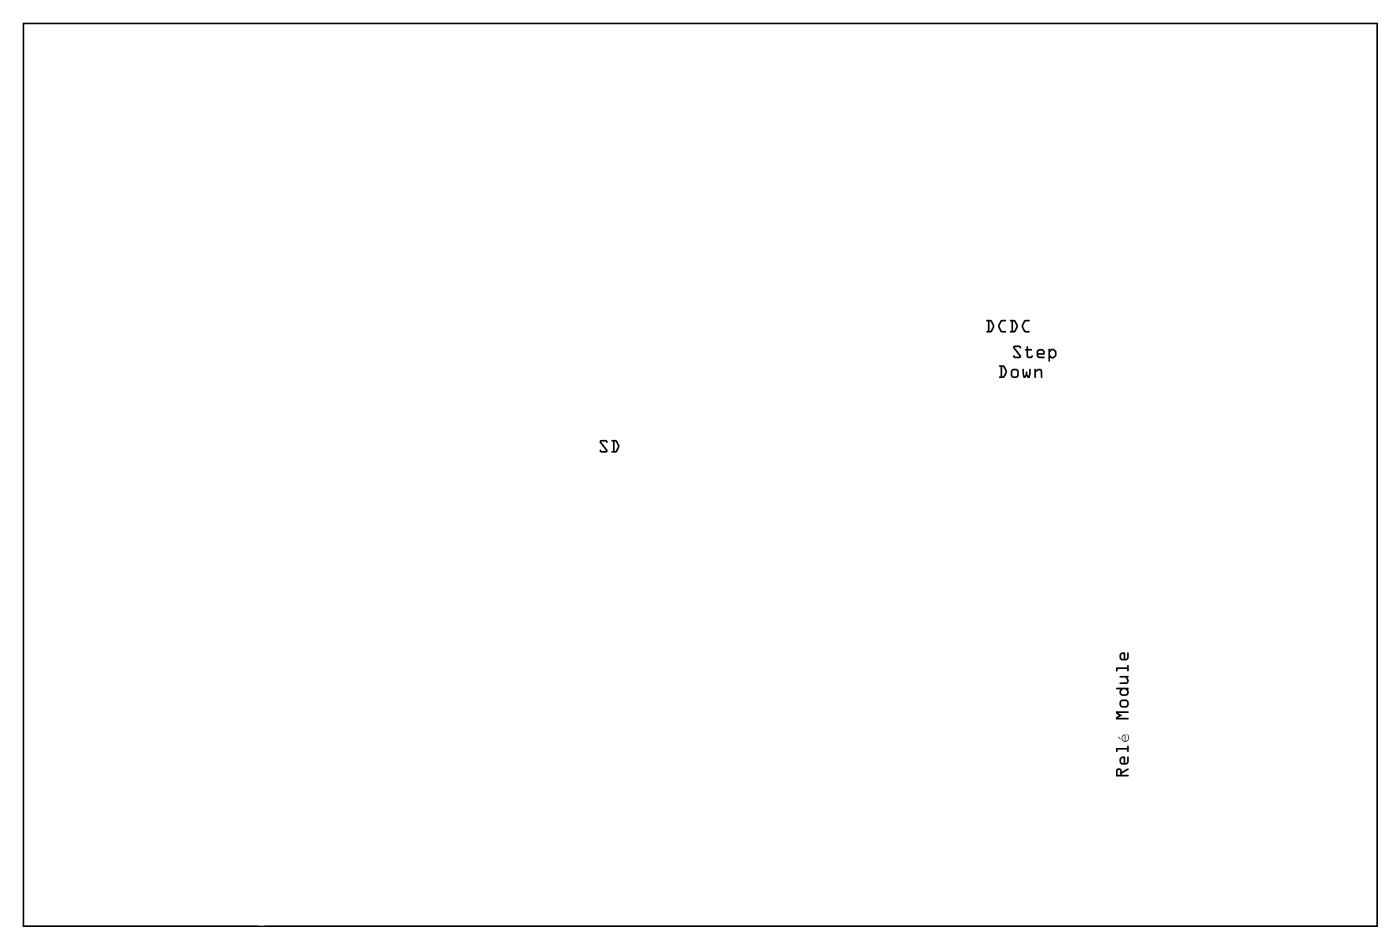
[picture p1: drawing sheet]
<svg xmlns="http://www.w3.org/2000/svg" width="217mm" height="147mm" viewBox="0 0 217 147" stroke-linecap="round" stroke-linejoin="round" font-family="sans-serif">
<path d="M3.6 3.6h209.8v139.8h-209.8z" fill="none" stroke="#000" stroke-width=".2"/>
<g fill="#000">
<path d="M3.6 3.6v139.8h209.8v-139.8zM3.6 3.6h209.8v139.8h-209.8z"/>
<path d="M152.9 49.6h.7l.5 .9-.4 .9-.2 .1h-.5a.13 .13 0 0 1-.2-.1 .14 .14 0 0 1 .2-.2h.1v-1.4l-.2-.1zM152.9 49.6v.1l.2 .1v1.4h-.1a.14 .14 0 0 0-.2 .2 .13 .13 0 0 0 .2 .1h.5l.2-.1 .4-.9-.5-.9zM153.3 49.8v1.4h.1l.4-.7-.3-.7zM153.3 49.8h.2l.3 .7-.4 .7h-.1zM155 49.6l.2-.1h.6a.13 .13 0 0 1 .1 .1 .13 .13 0 0 1-.1 .2h-.5l-.4 .7 .4 .7h.5a.13 .13 0 0 1 .1 .2 .13 .13 0 0 1-.1 .1l-.7-.1-.4-.6v-.4zM155 49.6l-.3 .6a1.16 1.16 0 0 0 .6 1.3h.5a.13 .13 0 0 0 .1-.1 .13 .13 0 0 0-.1-.2h-.5l-.4-.7 .4-.7h.5a.13 .13 0 0 0 .1-.2 .13 .13 0 0 0-.1-.1h-.6zM156.5 49.6h.8l.5 .9-.4 .9-.2 .1h-.6a.13 .13 0 0 1-.1-.1 .13 .13 0 0 1 .1-.2h.1v-1.4l-.2-.1zM156.5 49.6v.1l.2 .1v1.4h-.1a.13 .13 0 0 0-.1 .2 .13 .13 0 0 0 .1 .1h.6l.2-.1 .4-.9-.5-.9zM157 49.8v1.4h.1l.4-.7-.3-.7zM157 49.8h.2l.3 .7-.4 .7h-.1zM158.7 49.6l.2-.1h.6a.13 .13 0 0 1 .1 .1 .13 .13 0 0 1-.1 .2h-.6l-.3 .7 .3 .7h.6a.13 .13 0 0 1 .1 .2 .13 .13 0 0 1-.1 .1l-.7-.1-.4-.6-.1-.4zM158.7 49.6l-.3 .6a1.16 1.16 0 0 0 .6 1.3h.5a.13 .13 0 0 0 .1-.1 .13 .13 0 0 0-.1-.2h-.6l-.3-.7 .3-.7h.6a.13 .13 0 0 0 .1-.2 .13 .13 0 0 0-.1-.1h-.6z"/>
<path d="M152.9 49.6h.7a1.16 1.16 0 0 1 .2 1.7l-.3 .2h-.5a.13 .13 0 0 1-.2-.1 .14 .14 0 0 1 .2-.2h.1v-1.4l-.2-.1zM153.3 49.8v1.4h.1l.4-.7-.3-.7zM155 49.6l.2-.1h.6a.13 .13 0 0 1 .1 .1 .13 .13 0 0 1-.1 .2h-.5l-.4 .7 .4 .7h.5a.13 .13 0 0 1 .1 .2 .13 .13 0 0 1-.1 .1h-.5a1.17 1.17 0 0 1-.6-1.3zM156.5 49.6h.8a1.16 1.16 0 0 1 .1 1.7l-.2 .2h-.6a.13 .13 0 0 1-.1-.1 .13 .13 0 0 1 .1-.2h.1v-1.4l-.2-.1zM157 49.8v1.4h.1l.4-.7-.3-.7zM158.7 49.6l.2-.1h.6a.13 .13 0 0 1 .1 .1 .13 .13 0 0 1-.1 .2h-.6l-.3 .7 .3 .7h.6a.13 .13 0 0 1 .1 .2 .13 .13 0 0 1-.1 .1h-.5a1.17 1.17 0 0 1-.6-1.3z"/>
<path d="M154.8 56.6h.8l.5 .9-.4 .9-.2 .1h-.6a.13 .13 0 0 1-.1-.1 .13 .13 0 0 1 .1-.1h.2v-1.5h-.3zM154.8 56.6v.2h.3v1.5h-.2a.13 .13 0 0 0-.1 .1 .13 .13 0 0 0 .1 .1h.6l.2-.1 .4-.9-.5-.9zM155.3 56.8v1.5h.1l.4-.8-.3-.6zM155.3 56.8l.2 .1 .3 .6-.4 .8h-.1zM156.6 57.8a.72 .72 0 0 1 1.4 0 .72 .72 0 0 1-1.4 0zM156.6 57.8a.72 .72 0 0 0 1.4 0 .72 .72 0 0 0-1.4 0zM156.9 57.5v.7l.2 .1 .4-.1 .1-.1v-.6l-.2-.1zM156.9 57.5l.5-.1 .2 .1v.6l-.1 .1-.4 .1-.2-.1zM158.5 57.1l.2 .1 .1 1 .2-.3v-.2a.13 .13 0 0 1 .1-.2 .13 .13 0 0 1 .1 .2v.2l.2 .3 .1-1a.13 .13 0 0 1 .1-.1 .13 .13 0 0 1 .1 .1v.8l-.1 .5h-.3l-.2-.3-.2 .3h-.2l-.2-.5zM158.5 57.1v.9l.2 .5h.2l.2-.3 .2 .3h.3l.1-.5v-.8a.13 .13 0 0 0-.1-.1 .13 .13 0 0 0-.1 .1l-.1 1-.2-.3v-.2a.13 .13 0 0 0-.1-.2 .13 .13 0 0 0-.1 .2v.2l-.2 .3-.1-1zM160.3 57.1h.2v.2a.57 .57 0 0 1 1 .2v.9a.13 .13 0 0 1-.1 .1 .13 .13 0 0 1-.1-.1v-.9l-.2-.1-.6 .2v.8a.13 .13 0 0 1-.1 .1 .13 .13 0 0 1-.1-.1zM160.3 57.1v1.3a.13 .13 0 0 0 .1 .1 .13 .13 0 0 0 .1-.1v-.8l.6-.2 .2 .1v.9a.13 .13 0 0 0 .1 .1 .13 .13 0 0 0 .1-.1v-.9a.46 .46 0 0 0-.7-.3l-.3 .1v-.2z"/>
<path d="M154.8 56.6h.8a1.16 1.16 0 0 1 .1 1.7l-.2 .2h-.6a.13 .13 0 0 1-.1-.1 .13 .13 0 0 1 .1-.1h.2v-1.5h-.3zM155.3 56.8v1.5h.1l.4-.8-.3-.6zM156.6 57.8a.72 .72 0 0 1 1.4 0 .72 .72 0 0 1-1.4 0zM156.9 57.5v.7l.2 .1 .4-.1 .1-.1v-.6l-.2-.1zM158.5 57.1l.2 .1 .1 1 .2-.3v-.2a.13 .13 0 0 1 .1-.2 .13 .13 0 0 1 .1 .2v.2l.2 .3 .1-1a.13 .13 0 0 1 .1-.1 .13 .13 0 0 1 .1 .1 1.38 1.38 0 0 1-.2 1.3h-.2l-.2-.3-.2 .3h-.3a1.38 1.38 0 0 1-.2-1.3zM160.3 57.1h.2v.2a.55 .55 0 0 1 .6-.2 .55 .55 0 0 1 .4 .4v.9a.13 .13 0 0 1-.1 .1 .13 .13 0 0 1-.1-.1v-.9l-.2-.1-.6 .2v.8a.13 .13 0 0 1-.1 .1 .13 .13 0 0 1-.1-.1z"/>
<path d="M157.1 53.6l.9-.1 .3 .3a.18 .18 0 0 1-.3 .1 .18 .18 0 0 1-.1-.1h-.7l1 1.2v.3l-.1 .2h-.8l-.2-.1-.1-.3a.18 .18 0 0 1 .2-.1 .18 .18 0 0 1 .1 .2h.7l-1-1.2zM157.1 53.6l-.1 .4 1 1.2h-.7a.14 .14 0 0 0-.2-.2 .13 .13 0 0 0-.1 .1l.2 .4 1-.1v-.3l-1-1.3h.8a.13 .13 0 0 0 .1 .2 .14 .14 0 0 0 .2-.2l-.3-.3zM159.1 53.6l.2 .1v.3h.5a.14 .14 0 0 1 .2 .2 .13 .13 0 0 1-.2 .1h-.5v.8l.4 .1 .1-.1a.13 .13 0 0 1 .2-.1 .13 .13 0 0 1 .1 .2 .54 .54 0 0 1-.5 .3 .54 .54 0 0 1-.5-.4v-.8h-.2a.13 .13 0 0 1-.1-.1 .13 .13 0 0 1 .1-.2h.2zM159.1 53.6v.4h-.2a.13 .13 0 0 0-.1 .2 .13 .13 0 0 0 .1 .1h.2v.8a.53 .53 0 0 0 .5 .4 .53 .53 0 0 0 .5-.3v-.1a.21 .21 0 0 0-.2-.1 .21 .21 0 0 0-.2 .2l-.4-.1v-.8h.5a.13 .13 0 0 0 .1-.1 .13 .13 0 0 0-.1-.2h-.5v-.3zM160.8 54.2l.3-.2h.4l.3 .2 .1 .3v.4h-1l.2 .3h.7a.13 .13 0 0 1 .1 .1 .13 .13 0 0 1-.1 .2h-.8l-.2-.2-.2-.3zM160.8 54.2l-.2 .8 .2 .3 .2 .2h.8a.13 .13 0 0 0 .1-.2 .13 .13 0 0 0-.1-.1h-.7l-.2-.2v-.1h1v-.4l-.1-.3-.3-.2h-.4zM160.9 54.4v.3h.8l-.2-.4h-.4zM160.9 54.4l.2-.1h.4l.2 .4h-.8zM162.5 54h.2v.2l.2-.2a.63 .63 0 0 1 .8 .6 .72 .72 0 0 1-.3 .8 .46 .46 0 0 1-.7-.1v.6a.13 .13 0 0 1-.1 .1 .13 .13 0 0 1-.1-.1zM162.5 54v1.9a.13 .13 0 0 0 .1 .1 .13 .13 0 0 0 .1-.1l.1-.5a.45 .45 0 0 0 .6 0l.3-.4v-.6l-.2-.2a.47 .47 0 0 0-.8 0v-.2zM163 54.3l-.3 .2v.5l.4 .3 .4-.3v-.4l-.3-.4zM163 54.3l.2-.1 .3 .4v.4l-.4 .3-.4-.3v-.5z"/>
<path d="M157.1 53.6l.9-.1 .3 .3a.18 .18 0 0 1-.3 .1 .18 .18 0 0 1-.1-.1h-.7l1 1.2v.3l-.1 .2h-.8l-.2-.1-.1-.3a.18 .18 0 0 1 .2-.1 .18 .18 0 0 1 .1 .2h.7l-1-1.2zM159.1 53.6l.2 .1v.3h.5a.14 .14 0 0 1 .2 .2 .13 .13 0 0 1-.2 .1h-.5v.8l.1 .1 .4-.1a.13 .13 0 0 1 .2-.1 .13 .13 0 0 1 .1 .2 .54 .54 0 0 1-.5 .3 .54 .54 0 0 1-.5-.4v-.8h-.2a.13 .13 0 0 1-.1-.1 .13 .13 0 0 1 .1-.2h.2zM160.8 54.2l.3-.2h.4l.3 .2 .1 .3v.4h-1v.1l.2 .2h.7a.13 .13 0 0 1 .1 .1 .13 .13 0 0 1-.1 .2h-.8l-.2-.2-.2-.3zM160.9 54.4v.3h.8l-.2-.4h-.4zM162.5 54h.2v.2l.2-.2a.63 .63 0 0 1 .8 .6 .73 .73 0 0 1-.7 .9l-.3-.2v.6a.13 .13 0 0 1-.1 .1 .13 .13 0 0 1-.1-.1zM163 54.3l-.3 .2v.5l.4 .3 .4-.3v-.4l-.3-.4z"/>
<path d="M93 68.2l1-.1 .2 .4a.18 .18 0 0 1-.2 .1 .18 .18 0 0 1-.2-.2h-.6l.9 1.2 .1 .3-.2 .2h-.7l-.3-.1-.1-.2a.18 .18 0 0 1 .2-.1 .18 .18 0 0 1 .2 .1h.6l-.9-1.2zM93 68.2v.4l.9 1.2h-.7a.13 .13 0 0 0-.1-.2 .14 .14 0 0 0-.2 .2l.2 .3 1-.1 .1-.3-1-1.3h.7a.13 .13 0 0 0 .1 .2 .13 .13 0 0 0 .2-.1l-.2-.4zM94.8 68.2h.7l.5 .9-.4 .9-.2 .1h-.5a.13 .13 0 0 1-.2-.1 .14 .14 0 0 1 .2-.2h.1v-1.4l-.2-.1zM94.8 68.2v.1l.2 .1v1.4h-.1a.14 .14 0 0 0-.2 .2 .13 .13 0 0 0 .2 .1h.5l.2-.1 .4-.9-.5-.9zM95.2 68.4v1.4h.1l.4-.7-.3-.7zM95.2 68.4h.2l.3 .7-.4 .7h-.1z"/>
<path d="M93 68.2l1-.1 .2 .4a.18 .18 0 0 1-.2 .1 .18 .18 0 0 1-.2-.2h-.6l.9 1.2 .1 .3-.2 .2h-.7l-.3-.1-.1-.2a.18 .18 0 0 1 .2-.1 .18 .18 0 0 1 .2 .1h.6l-.9-1.2zM94.8 68.2h.7a1.16 1.16 0 0 1 .2 1.7l-.3 .2h-.5a.13 .13 0 0 1-.2-.1 .14 .14 0 0 1 .2-.2h.1v-1.4l-.2-.1zM95.2 68.4v1.4h.1l.4-.7-.3-.7z"/>
<path d="M173.1 119.1a.47 .47 0 0 1 .5-.1 .47 .47 0 0 1 .2 .5l.9-.5a.13 .13 0 0 1 .2 0 .13 .13 0 0 1 0 .2l-1.1 .6v.2h1a.13 .13 0 0 1 .1 .1 .13 .13 0 0 1-.1 .1h-1.9v-.8zM173.2 119.3v.7h.4v-.7zM173.7 117.3l.2-.2 .4 .1 .1 1h.1l.2-.2v-.7a.13 .13 0 0 1 .1-.2 .13 .13 0 0 1 .1 .2v.7l-.1 .2-.2 .2h-.7a.52 .52 0 0 1-.4-.5v-.4zM173.8 117.5v.5l.1 .1 .2 .1v-.8zM173 115.9l1.7-.1v-.2a.13 .13 0 0 1 .1-.2 .13 .13 0 0 1 .1 .2v.7a.13 .13 0 0 1-.1 .2 .13 .13 0 0 1-.1-.2v-.2h-1.5v.2a.13 .13 0 0 1-.1 .2 .14 .14 0 0 1-.2-.2zM174 113.9l.4-.2v1.1a.73 .73 0 0 0 .3-1.1 .59 .59 0 0 1 .2 .8 .59 .59 0 0 1-.7 .3 .59 .59 0 0 1-.3-.8zM174 114l-.1 .5 .4 .3v-1zM173.3 114.1l.3 .4zM172.9 110.1h1.9a.13 .13 0 0 1 .1 .2 .13 .13 0 0 1-.1 .1h-1.5l.4 .2a.14 .14 0 0 1 .1 .2 .14 .14 0 0 1-.1 .1l-.4 .3h1.5a.13 .13 0 0 1 .1 .1 .13 .13 0 0 1-.1 .1h-1.9v-.3l.5-.3-.5-.3zM173.5 108.9a.72 .72 0 0 1 1.4 0 .72 .72 0 0 1-1.4 0zM173.8 108.7l-.1 .4 .2 .2h.6l.1-.1 .1-.4-.2-.2zM173 106.5h1.8a.13 .13 0 0 1 .1 .1 .13 .13 0 0 1-.1 .1l.1 .4-.1 .5-.3 .2-.7-.1a.6 .6 0 0 1-.3-.7l.2-.3h-.7zM174 106.8l-.3 .2 .1 .4 .1 .1h.7l.1-.5-.3-.2zM173.5 104.7h1.3a.13 .13 0 0 1 .1 .1 .13 .13 0 0 1-.1 .1h-.1a.55 .55 0 0 1 .2 .6 .55 .55 0 0 1-.3 .4h-1a.13 .13 0 0 1-.1-.1 .13 .13 0 0 1 .1-.1l1-.1 .1-.3-.3-.4h-.8zM173 103.4l1.7-.1v-.2a.13 .13 0 0 1 .1-.1 .13 .13 0 0 1 .1 .1v.7a.13 .13 0 0 1-.1 .2 .13 .13 0 0 1-.1-.2v-.2h-1.5v.2a.13 .13 0 0 1-.1 .2 .14 .14 0 0 1-.2-.2zM173.7 101.1l.2-.1 .4 .1 .1 .9h.1l.2-.2v-.7a.13 .13 0 0 1 .1-.1 .13 .13 0 0 1 .1 .1v.8l-.1 .2-.2 .1-.7 .1a.52 .52 0 0 1-.4-.5v-.4zM173.8 101.3v.6l.1 .1h.2v-.7z"/>
<path d="M173.1 119.1a.47 .47 0 0 1 .5-.1 .47 .47 0 0 1 .2 .5l.9-.5a.13 .13 0 0 1 .2 0 .13 .13 0 0 1 0 .2l-1.1 .6v.2h1a.13 .13 0 0 1 .1 .1 .13 .13 0 0 1-.1 .1h-1.9v-.8zM173.1 119.1l-.2 .3v.8h1.9a.13 .13 0 0 0 .1-.1 .13 .13 0 0 0-.1-.1h-1v-.2l1.1-.6a.13 .13 0 0 0 0-.2 .13 .13 0 0 0-.2 0l-.9 .5a.46 .46 0 0 0-.2-.5 .46 .46 0 0 0-.5 .1zM173.2 119.3v.7h.4v-.7zM173.2 119.3h.4v.7h-.4zM173.7 117.3l.2-.2 .4 .1 .1 1 .3-.2v-.7a.13 .13 0 0 1 .1-.2 .13 .13 0 0 1 .1 .2v.8l-.4 .3h-.6l-.3-.2-.1-.6zM173.7 117.3l-.2 .2v.4a.52 .52 0 0 0 .4 .5h.7l.2-.2 .1-.2v-.7a.13 .13 0 0 0-.1-.2 .13 .13 0 0 0-.1 .2v.7l-.2 .2h-.1l-.1-1-.4-.1zM173.8 117.5v.5l.1 .1 .2 .1v-.8zM173.8 117.5l.3-.1v.8l-.2-.1-.1-.1zM173 115.9l1.7-.1v-.2a.13 .13 0 0 1 .1-.2 .13 .13 0 0 1 .1 .2v.7a.13 .13 0 0 1-.1 .2 .13 .13 0 0 1-.1-.2v-.2h-1.5v.2a.13 .13 0 0 1-.1 .2 .14 .14 0 0 1-.2-.2zM173 115.9l-.1 .4a.14 .14 0 0 0 .2 .2 .13 .13 0 0 0 .1-.2v-.2h1.5v.2a.13 .13 0 0 0 .1 .2 .13 .13 0 0 0 .1-.2v-.7a.13 .13 0 0 0-.1-.2 .13 .13 0 0 0-.1 .2v.2zM174 113.9l.4-.2v1.1a.58 .58 0 0 0 .3-1l.1-.1a.61 .61 0 0 1-.1 1 .61 .61 0 0 1-.9-.4zM174 113.9a.6 .6 0 0 0 0 .8 .6 .6 0 0 0 .8 .1 .6 .6 0 0 0 .1-.9l-.1-.2-.1 .1a.63 .63 0 0 1-.3 1v-1.1zM174 114l-.1 .5 .4 .3v-1zM174 114l.3-.2v1l-.4-.3zM173.3 114.1l.3 .4zM173.3 114.1l.3 .4zM172.9 110.1h1.9a.13 .13 0 0 1 .1 .2 .13 .13 0 0 1-.1 .1h-1.5l.4 .2a.14 .14 0 0 1 .1 .2 .14 .14 0 0 1-.1 .1l-.4 .3h1.5a.13 .13 0 0 1 .1 .1 .13 .13 0 0 1-.1 .1h-1.9v-.3l.5-.3-.5-.3zM172.9 110.1v.4l.5 .3-.5 .3v.3h1.9a.13 .13 0 0 0 .1-.1 .13 .13 0 0 0-.1-.1h-1.5l.4-.3a.14 .14 0 0 0 .1-.1 .14 .14 0 0 0-.1-.2l-.4-.2h1.5a.13 .13 0 0 0 .1-.1 .13 .13 0 0 0-.1-.2zM173.5 108.9a.72 .72 0 0 1 1.4 0 .72 .72 0 0 1-1.4 0zM173.5 108.9a.72 .72 0 0 0 1.4 0 .72 .72 0 0 0-1.4 0zM173.8 108.7l-.1 .4 .2 .2h.6l.1-.1 .1-.4-.2-.2zM173.8 108.6h.7l.2 .2-.1 .4-.1 .1h-.6l-.2-.2zM173 106.5h1.8a.13 .13 0 0 1 .1 .1 .13 .13 0 0 1-.1 .1l.1 .4-.1 .5-.3 .2-.7-.1-.3-.3v-.4l.2-.3h-.7zM173 106.5v.2h.7l-.2 .3v.4l.3 .3 .7 .1 .3-.2 .1-.5-.1-.4a.13 .13 0 0 0 .1-.1 .13 .13 0 0 0-.1-.1zM174 106.8l-.3 .2 .1 .5h.8l.1-.4-.3-.3zM174 106.8h.4l.3 .2-.1 .5h-.7l-.1-.1-.1-.4zM173.5 104.7h1.3a.13 .13 0 0 1 .1 .1 .13 .13 0 0 1-.1 .1h-.1a.57 .57 0 0 1-.1 1h-1a.13 .13 0 0 1-.1-.1 .13 .13 0 0 1 .1-.1l1-.1 .1-.3-.3-.4h-.8zM173.5 104.7l.1 .2h.8l.3 .4-.1 .3-1 .1a.13 .13 0 0 0-.1 .1 .13 .13 0 0 0 .1 .1h1a.46 .46 0 0 0 .3-.7l-.2-.3h.1a.13 .13 0 0 0 .1-.1 .13 .13 0 0 0-.1-.1zM173 103.4l1.7-.1v-.2a.13 .13 0 0 1 .1-.1 .13 .13 0 0 1 .1 .1v.7a.13 .13 0 0 1-.1 .2 .13 .13 0 0 1-.1-.2v-.2h-1.5v.2a.13 .13 0 0 1-.1 .2 .14 .14 0 0 1-.2-.2zM173 103.4l-.1 .4a.14 .14 0 0 0 .2 .2 .13 .13 0 0 0 .1-.2v-.2h1.5v.2a.13 .13 0 0 0 .1 .2 .13 .13 0 0 0 .1-.2v-.7a.13 .13 0 0 0-.1-.1 .13 .13 0 0 0-.1 .1v.2zM173.7 101.1l.2-.1 .4 .1 .1 .9 .3-.2v-.7a.13 .13 0 0 1 .1-.1 .13 .13 0 0 1 .1 .1v.8l-.4 .4h-.6l-.3-.2-.1-.7zM173.7 101.1l-.2 .3v.4a.52 .52 0 0 0 .4 .5l.7-.1 .2-.1 .1-.2v-.8a.13 .13 0 0 0-.1-.1 .13 .13 0 0 0-.1 .1v.7l-.2 .2h-.1l-.1-.9-.4-.1zM173.8 101.3v.6l.1 .1h.2v-.7zM173.8 101.3h.3v.7h-.2l-.1-.1z"/>
</g>
<circle cx="73.6" cy="103.6" r=".7" fill="#fff"/>
<circle cx="73.6" cy="103.6" r=".7" fill="none" stroke="#fff" stroke-width=".76" stroke-linecap="butt"/>
<circle cx="73.6" cy="106.2" r=".7" fill="#fff"/>
<circle cx="73.6" cy="106.2" r=".7" fill="none" stroke="#fff" stroke-width=".76" stroke-linecap="butt"/>
<circle cx="73.6" cy="108.7" r=".7" fill="#fff"/>
<circle cx="73.6" cy="108.7" r=".7" fill="none" stroke="#fff" stroke-width=".76" stroke-linecap="butt"/>
<circle cx="91.3" cy="103.6" r=".7" fill="#fff"/>
<circle cx="91.3" cy="103.6" r=".7" fill="none" stroke="#fff" stroke-width=".78" stroke-linecap="butt"/>
<circle cx="83.7" cy="103.6" r=".7" fill="#fff"/>
<circle cx="83.7" cy="103.6" r=".7" fill="none" stroke="#fff" stroke-width=".78" stroke-linecap="butt"/>
<circle cx="91.3" cy="106.2" r=".7" fill="#fff"/>
<circle cx="91.3" cy="106.2" r=".7" fill="none" stroke="#fff" stroke-width=".78" stroke-linecap="butt"/>
<circle cx="83.7" cy="106.2" r=".7" fill="#fff"/>
<circle cx="83.7" cy="106.2" r=".7" fill="none" stroke="#fff" stroke-width=".78" stroke-linecap="butt"/>
<path d="M90.6 102.9h1.4v1.4h-1.4z" fill="#fff"/>
<path d="M90.6 102.9h1.4v1.4h-1.4z" fill="none" stroke="#fff" stroke-width=".78" stroke-linecap="butt"/>
<circle cx="93.9" cy="101.1" r=".7" fill="#fff"/>
<circle cx="93.9" cy="101.1" r=".7" fill="none" stroke="#fff" stroke-width=".76" stroke-linecap="butt"/>
<circle cx="83.7" cy="101.1" r=".7" fill="#fff"/>
<circle cx="83.7" cy="101.1" r=".7" fill="none" stroke="#fff" stroke-width=".76" stroke-linecap="butt"/>
<circle cx="93.9" cy="108.7" r=".7" fill="#fff"/>
<circle cx="93.9" cy="108.7" r=".7" fill="none" stroke="#fff" stroke-width=".76" stroke-linecap="butt"/>
<circle cx="83.7" cy="108.7" r=".7" fill="#fff"/>
<circle cx="83.7" cy="108.7" r=".7" fill="none" stroke="#fff" stroke-width=".76" stroke-linecap="butt"/>
<circle cx="83.7" cy="30" r=".66" fill="#fff"/>
<circle cx="83.7" cy="30" r=".66" fill="none" stroke="#fff" stroke-width=".62" stroke-linecap="butt"/>
<circle cx="86.3" cy="30" r=".66" fill="#fff"/>
<circle cx="86.3" cy="30" r=".66" fill="none" stroke="#fff" stroke-width=".62" stroke-linecap="butt"/>
<circle cx="88.8" cy="30" r=".66" fill="#fff"/>
<circle cx="88.8" cy="30" r=".66" fill="none" stroke="#fff" stroke-width=".62" stroke-linecap="butt"/>
<circle cx="91.4" cy="30" r=".66" fill="#fff"/>
<circle cx="91.4" cy="30" r=".66" fill="none" stroke="#fff" stroke-width=".62" stroke-linecap="butt"/>
<circle cx="49.2" cy="78.2" r=".66" fill="#fff"/>
<circle cx="49.2" cy="78.2" r=".66" fill="none" stroke="#fff" stroke-width=".62" stroke-linecap="butt"/>
<circle cx="93.9" cy="30" r=".66" fill="#fff"/>
<circle cx="93.9" cy="30" r=".66" fill="none" stroke="#fff" stroke-width=".62" stroke-linecap="butt"/>
<circle cx="96.4" cy="30" r=".66" fill="#fff"/>
<circle cx="96.4" cy="30" r=".66" fill="none" stroke="#fff" stroke-width=".62" stroke-linecap="butt"/>
<circle cx="99" cy="30" r=".66" fill="#fff"/>
<circle cx="99" cy="30" r=".66" fill="none" stroke="#fff" stroke-width=".62" stroke-linecap="butt"/>
<circle cx="104.1" cy="55.4" r=".66" fill="#fff"/>
<circle cx="104.1" cy="55.4" r=".66" fill="none" stroke="#fff" stroke-width=".62" stroke-linecap="butt"/>
<circle cx="58.3" cy="30" r=".66" fill="#fff"/>
<circle cx="58.3" cy="30" r=".66" fill="none" stroke="#fff" stroke-width=".62" stroke-linecap="butt"/>
<circle cx="60.9" cy="30" r=".66" fill="#fff"/>
<circle cx="60.9" cy="30" r=".66" fill="none" stroke="#fff" stroke-width=".62" stroke-linecap="butt"/>
<circle cx="43.1" cy="30" r=".66" fill="#fff"/>
<circle cx="43.1" cy="30" r=".66" fill="none" stroke="#fff" stroke-width=".62" stroke-linecap="butt"/>
<circle cx="63.4" cy="30" r=".66" fill="#fff"/>
<circle cx="63.4" cy="30" r=".66" fill="none" stroke="#fff" stroke-width=".62" stroke-linecap="butt"/>
<circle cx="66" cy="30" r=".66" fill="#fff"/>
<circle cx="66" cy="30" r=".66" fill="none" stroke="#fff" stroke-width=".62" stroke-linecap="butt"/>
<circle cx="68.5" cy="30" r=".66" fill="#fff"/>
<circle cx="68.5" cy="30" r=".66" fill="none" stroke="#fff" stroke-width=".62" stroke-linecap="butt"/>
<circle cx="71" cy="30" r=".66" fill="#fff"/>
<circle cx="71" cy="30" r=".66" fill="none" stroke="#fff" stroke-width=".62" stroke-linecap="butt"/>
<circle cx="73.6" cy="30" r=".66" fill="#fff"/>
<circle cx="73.6" cy="30" r=".66" fill="none" stroke="#fff" stroke-width=".62" stroke-linecap="butt"/>
<circle cx="104.1" cy="75.7" r=".66" fill="#fff"/>
<circle cx="104.1" cy="75.7" r=".66" fill="none" stroke="#fff" stroke-width=".62" stroke-linecap="butt"/>
<circle cx="76.1" cy="30" r=".66" fill="#fff"/>
<circle cx="76.1" cy="30" r=".66" fill="none" stroke="#fff" stroke-width=".62" stroke-linecap="butt"/>
<circle cx="104.1" cy="35" r=".66" fill="#fff"/>
<circle cx="104.1" cy="35" r=".66" fill="none" stroke="#fff" stroke-width=".62" stroke-linecap="butt"/>
<circle cx="63.4" cy="78.2" r=".66" fill="#fff"/>
<circle cx="63.4" cy="78.2" r=".66" fill="none" stroke="#fff" stroke-width=".62" stroke-linecap="butt"/>
<circle cx="104.1" cy="65.5" r=".66" fill="#fff"/>
<circle cx="104.1" cy="65.5" r=".66" fill="none" stroke="#fff" stroke-width=".62" stroke-linecap="butt"/>
<circle cx="104.1" cy="45.2" r=".66" fill="#fff"/>
<circle cx="104.1" cy="45.2" r=".66" fill="none" stroke="#fff" stroke-width=".62" stroke-linecap="butt"/>
<circle cx="39" cy="78.2" r=".66" fill="#fff"/>
<circle cx="39" cy="78.2" r=".66" fill="none" stroke="#fff" stroke-width=".62" stroke-linecap="butt"/>
<circle cx="53.3" cy="30" r=".66" fill="#fff"/>
<circle cx="53.3" cy="30" r=".66" fill="none" stroke="#fff" stroke-width=".62" stroke-linecap="butt"/>
<circle cx="53.3" cy="78.2" r=".66" fill="#fff"/>
<circle cx="53.3" cy="78.2" r=".66" fill="none" stroke="#fff" stroke-width=".62" stroke-linecap="butt"/>
<circle cx="104.1" cy="70.6" r=".66" fill="#fff"/>
<circle cx="104.1" cy="70.6" r=".66" fill="none" stroke="#fff" stroke-width=".62" stroke-linecap="butt"/>
<circle cx="104.1" cy="60.4" r=".66" fill="#fff"/>
<circle cx="104.1" cy="60.4" r=".66" fill="none" stroke="#fff" stroke-width=".62" stroke-linecap="butt"/>
<circle cx="104.1" cy="50.3" r=".66" fill="#fff"/>
<circle cx="104.1" cy="50.3" r=".66" fill="none" stroke="#fff" stroke-width=".62" stroke-linecap="butt"/>
<circle cx="104.1" cy="40.1" r=".66" fill="#fff"/>
<circle cx="104.1" cy="40.1" r=".66" fill="none" stroke="#fff" stroke-width=".62" stroke-linecap="butt"/>
<circle cx="93.9" cy="78.2" r=".66" fill="#fff"/>
<circle cx="93.9" cy="78.2" r=".66" fill="none" stroke="#fff" stroke-width=".62" stroke-linecap="butt"/>
<circle cx="91.4" cy="78.2" r=".66" fill="#fff"/>
<circle cx="91.4" cy="78.2" r=".66" fill="none" stroke="#fff" stroke-width=".62" stroke-linecap="butt"/>
<circle cx="88.8" cy="78.2" r=".66" fill="#fff"/>
<circle cx="88.8" cy="78.2" r=".66" fill="none" stroke="#fff" stroke-width=".62" stroke-linecap="butt"/>
<circle cx="34" cy="78.2" r=".66" fill="#fff"/>
<circle cx="34" cy="78.2" r=".66" fill="none" stroke="#fff" stroke-width=".62" stroke-linecap="butt"/>
<circle cx="86.3" cy="78.2" r=".66" fill="#fff"/>
<circle cx="86.3" cy="78.2" r=".66" fill="none" stroke="#fff" stroke-width=".62" stroke-linecap="butt"/>
<circle cx="44.1" cy="78.2" r=".66" fill="#fff"/>
<circle cx="44.1" cy="78.2" r=".66" fill="none" stroke="#fff" stroke-width=".62" stroke-linecap="butt"/>
<circle cx="83.7" cy="78.2" r=".66" fill="#fff"/>
<circle cx="83.7" cy="78.2" r=".66" fill="none" stroke="#fff" stroke-width=".62" stroke-linecap="butt"/>
<circle cx="81.2" cy="78.2" r=".66" fill="#fff"/>
<circle cx="81.2" cy="78.2" r=".66" fill="none" stroke="#fff" stroke-width=".62" stroke-linecap="butt"/>
<circle cx="78.7" cy="78.2" r=".66" fill="#fff"/>
<circle cx="78.7" cy="78.2" r=".66" fill="none" stroke="#fff" stroke-width=".62" stroke-linecap="butt"/>
<circle cx="76.1" cy="78.2" r=".66" fill="#fff"/>
<circle cx="76.1" cy="78.2" r=".66" fill="none" stroke="#fff" stroke-width=".62" stroke-linecap="butt"/>
<circle cx="38" cy="30" r=".66" fill="#fff"/>
<circle cx="38" cy="30" r=".66" fill="none" stroke="#fff" stroke-width=".62" stroke-linecap="butt"/>
<circle cx="48.2" cy="30" r=".66" fill="#fff"/>
<circle cx="48.2" cy="30" r=".66" fill="none" stroke="#fff" stroke-width=".62" stroke-linecap="butt"/>
<circle cx="68.5" cy="78.2" r=".66" fill="#fff"/>
<circle cx="68.5" cy="78.2" r=".66" fill="none" stroke="#fff" stroke-width=".62" stroke-linecap="butt"/>
<circle cx="58.3" cy="78.2" r=".66" fill="#fff"/>
<circle cx="58.3" cy="78.2" r=".66" fill="none" stroke="#fff" stroke-width=".62" stroke-linecap="butt"/>
<circle cx="104.1" cy="78.2" r=".66" fill="#fff"/>
<circle cx="104.1" cy="78.2" r=".66" fill="none" stroke="#fff" stroke-width=".62" stroke-linecap="butt"/>
<circle cx="104.1" cy="73.1" r=".66" fill="#fff"/>
<circle cx="104.1" cy="73.1" r=".66" fill="none" stroke="#fff" stroke-width=".62" stroke-linecap="butt"/>
<circle cx="104.1" cy="68.1" r=".66" fill="#fff"/>
<circle cx="104.1" cy="68.1" r=".66" fill="none" stroke="#fff" stroke-width=".62" stroke-linecap="butt"/>
<circle cx="104.1" cy="63" r=".66" fill="#fff"/>
<circle cx="104.1" cy="63" r=".66" fill="none" stroke="#fff" stroke-width=".62" stroke-linecap="butt"/>
<circle cx="104.1" cy="57.9" r=".66" fill="#fff"/>
<circle cx="104.1" cy="57.9" r=".66" fill="none" stroke="#fff" stroke-width=".62" stroke-linecap="butt"/>
<circle cx="104.1" cy="52.8" r=".66" fill="#fff"/>
<circle cx="104.1" cy="52.8" r=".66" fill="none" stroke="#fff" stroke-width=".62" stroke-linecap="butt"/>
<circle cx="104.1" cy="47.7" r=".66" fill="#fff"/>
<circle cx="104.1" cy="47.7" r=".66" fill="none" stroke="#fff" stroke-width=".62" stroke-linecap="butt"/>
<circle cx="104.1" cy="42.7" r=".66" fill="#fff"/>
<circle cx="104.1" cy="42.7" r=".66" fill="none" stroke="#fff" stroke-width=".62" stroke-linecap="butt"/>
<circle cx="104.1" cy="37.6" r=".66" fill="#fff"/>
<circle cx="104.1" cy="37.6" r=".66" fill="none" stroke="#fff" stroke-width=".62" stroke-linecap="butt"/>
<circle cx="31.4" cy="78.2" r=".66" fill="#fff"/>
<circle cx="31.4" cy="78.2" r=".66" fill="none" stroke="#fff" stroke-width=".62" stroke-linecap="butt"/>
<circle cx="28.4" cy="72.4" r=".66" fill="#fff"/>
<circle cx="28.4" cy="72.4" r=".66" fill="none" stroke="#fff" stroke-width=".62" stroke-linecap="butt"/>
<circle cx="28.4" cy="74.9" r=".66" fill="#fff"/>
<circle cx="28.4" cy="74.9" r=".66" fill="none" stroke="#fff" stroke-width=".62" stroke-linecap="butt"/>
<circle cx="25.8" cy="72.4" r=".66" fill="#fff"/>
<circle cx="25.8" cy="72.4" r=".66" fill="none" stroke="#fff" stroke-width=".62" stroke-linecap="butt"/>
<circle cx="25.8" cy="74.9" r=".66" fill="#fff"/>
<circle cx="25.8" cy="74.9" r=".66" fill="none" stroke="#fff" stroke-width=".62" stroke-linecap="butt"/>
<circle cx="23.3" cy="72.4" r=".66" fill="#fff"/>
<circle cx="23.3" cy="72.4" r=".66" fill="none" stroke="#fff" stroke-width=".62" stroke-linecap="butt"/>
<circle cx="23.3" cy="74.9" r=".66" fill="#fff"/>
<circle cx="23.3" cy="74.9" r=".66" fill="none" stroke="#fff" stroke-width=".62" stroke-linecap="butt"/>
<circle cx="73.7" cy="57.9" r=".66" fill="#fff"/>
<circle cx="73.7" cy="57.9" r=".66" fill="none" stroke="#fff" stroke-width=".62" stroke-linecap="butt"/>
<circle cx="71.2" cy="57.9" r=".66" fill="#fff"/>
<circle cx="71.2" cy="57.9" r=".66" fill="none" stroke="#fff" stroke-width=".62" stroke-linecap="butt"/>
<circle cx="73.7" cy="55.4" r=".66" fill="#fff"/>
<circle cx="73.7" cy="55.4" r=".66" fill="none" stroke="#fff" stroke-width=".62" stroke-linecap="butt"/>
<circle cx="71.2" cy="55.4" r=".66" fill="#fff"/>
<circle cx="71.2" cy="55.4" r=".66" fill="none" stroke="#fff" stroke-width=".62" stroke-linecap="butt"/>
<circle cx="73.7" cy="52.9" r=".66" fill="#fff"/>
<circle cx="73.7" cy="52.9" r=".66" fill="none" stroke="#fff" stroke-width=".62" stroke-linecap="butt"/>
<circle cx="71.2" cy="52.9" r=".66" fill="#fff"/>
<circle cx="71.2" cy="52.9" r=".66" fill="none" stroke="#fff" stroke-width=".62" stroke-linecap="butt"/>
<circle cx="36.5" cy="78.2" r=".66" fill="#fff"/>
<circle cx="36.5" cy="78.2" r=".66" fill="none" stroke="#fff" stroke-width=".62" stroke-linecap="butt"/>
<circle cx="41.6" cy="78.2" r=".66" fill="#fff"/>
<circle cx="41.6" cy="78.2" r=".66" fill="none" stroke="#fff" stroke-width=".62" stroke-linecap="butt"/>
<circle cx="46.7" cy="78.2" r=".66" fill="#fff"/>
<circle cx="46.7" cy="78.2" r=".66" fill="none" stroke="#fff" stroke-width=".62" stroke-linecap="butt"/>
<circle cx="35.5" cy="30" r=".66" fill="#fff"/>
<circle cx="35.5" cy="30" r=".66" fill="none" stroke="#fff" stroke-width=".62" stroke-linecap="butt"/>
<circle cx="40.6" cy="30" r=".66" fill="#fff"/>
<circle cx="40.6" cy="30" r=".66" fill="none" stroke="#fff" stroke-width=".62" stroke-linecap="butt"/>
<circle cx="45.6" cy="30" r=".66" fill="#fff"/>
<circle cx="45.6" cy="30" r=".66" fill="none" stroke="#fff" stroke-width=".62" stroke-linecap="butt"/>
<circle cx="50.7" cy="30" r=".66" fill="#fff"/>
<circle cx="50.7" cy="30" r=".66" fill="none" stroke="#fff" stroke-width=".62" stroke-linecap="butt"/>
<circle cx="71" cy="78.2" r=".66" fill="#fff"/>
<circle cx="71" cy="78.2" r=".66" fill="none" stroke="#fff" stroke-width=".62" stroke-linecap="butt"/>
<circle cx="66" cy="78.2" r=".66" fill="#fff"/>
<circle cx="66" cy="78.2" r=".66" fill="none" stroke="#fff" stroke-width=".62" stroke-linecap="butt"/>
<circle cx="60.9" cy="78.2" r=".66" fill="#fff"/>
<circle cx="60.9" cy="78.2" r=".66" fill="none" stroke="#fff" stroke-width=".62" stroke-linecap="butt"/>
<circle cx="55.8" cy="78.2" r=".66" fill="#fff"/>
<circle cx="55.8" cy="78.2" r=".66" fill="none" stroke="#fff" stroke-width=".62" stroke-linecap="butt"/>
<circle cx="101.5" cy="78.2" r=".66" fill="#fff"/>
<circle cx="101.5" cy="78.2" r=".66" fill="none" stroke="#fff" stroke-width=".62" stroke-linecap="butt"/>
<circle cx="101.5" cy="75.7" r=".66" fill="#fff"/>
<circle cx="101.5" cy="75.7" r=".66" fill="none" stroke="#fff" stroke-width=".62" stroke-linecap="butt"/>
<circle cx="101.5" cy="73.1" r=".66" fill="#fff"/>
<circle cx="101.5" cy="73.1" r=".66" fill="none" stroke="#fff" stroke-width=".62" stroke-linecap="butt"/>
<circle cx="101.5" cy="70.6" r=".66" fill="#fff"/>
<circle cx="101.5" cy="70.6" r=".66" fill="none" stroke="#fff" stroke-width=".62" stroke-linecap="butt"/>
<circle cx="101.5" cy="68.1" r=".66" fill="#fff"/>
<circle cx="101.5" cy="68.1" r=".66" fill="none" stroke="#fff" stroke-width=".62" stroke-linecap="butt"/>
<circle cx="101.5" cy="65.5" r=".66" fill="#fff"/>
<circle cx="101.5" cy="65.5" r=".66" fill="none" stroke="#fff" stroke-width=".62" stroke-linecap="butt"/>
<circle cx="101.5" cy="63" r=".66" fill="#fff"/>
<circle cx="101.5" cy="63" r=".66" fill="none" stroke="#fff" stroke-width=".62" stroke-linecap="butt"/>
<circle cx="101.5" cy="60.4" r=".66" fill="#fff"/>
<circle cx="101.5" cy="60.4" r=".66" fill="none" stroke="#fff" stroke-width=".62" stroke-linecap="butt"/>
<circle cx="101.5" cy="57.9" r=".66" fill="#fff"/>
<circle cx="101.5" cy="57.9" r=".66" fill="none" stroke="#fff" stroke-width=".62" stroke-linecap="butt"/>
<circle cx="101.5" cy="55.4" r=".66" fill="#fff"/>
<circle cx="101.5" cy="55.4" r=".66" fill="none" stroke="#fff" stroke-width=".62" stroke-linecap="butt"/>
<circle cx="101.5" cy="52.8" r=".66" fill="#fff"/>
<circle cx="101.5" cy="52.8" r=".66" fill="none" stroke="#fff" stroke-width=".62" stroke-linecap="butt"/>
<circle cx="101.5" cy="50.3" r=".66" fill="#fff"/>
<circle cx="101.5" cy="50.3" r=".66" fill="none" stroke="#fff" stroke-width=".62" stroke-linecap="butt"/>
<circle cx="101.5" cy="47.7" r=".66" fill="#fff"/>
<circle cx="101.5" cy="47.7" r=".66" fill="none" stroke="#fff" stroke-width=".62" stroke-linecap="butt"/>
<circle cx="101.5" cy="45.2" r=".66" fill="#fff"/>
<circle cx="101.5" cy="45.2" r=".66" fill="none" stroke="#fff" stroke-width=".62" stroke-linecap="butt"/>
<circle cx="101.5" cy="42.7" r=".66" fill="#fff"/>
<circle cx="101.5" cy="42.7" r=".66" fill="none" stroke="#fff" stroke-width=".62" stroke-linecap="butt"/>
<circle cx="101.5" cy="40.1" r=".66" fill="#fff"/>
<circle cx="101.5" cy="40.1" r=".66" fill="none" stroke="#fff" stroke-width=".62" stroke-linecap="butt"/>
<circle cx="101.5" cy="37.6" r=".66" fill="#fff"/>
<circle cx="101.5" cy="37.6" r=".66" fill="none" stroke="#fff" stroke-width=".62" stroke-linecap="butt"/>
<circle cx="101.5" cy="35" r=".66" fill="#fff"/>
<circle cx="101.5" cy="35" r=".66" fill="none" stroke="#fff" stroke-width=".62" stroke-linecap="butt"/>
<circle cx="81.2" cy="30" r=".66" fill="#fff"/>
<circle cx="81.2" cy="30" r=".66" fill="none" stroke="#fff" stroke-width=".62" stroke-linecap="butt"/>
<circle cx="83.7" cy="30" r=".66" fill="#fff"/>
<circle cx="83.7" cy="30" r=".66" fill="none" stroke="#fff" stroke-width=".62" stroke-linecap="butt"/>
<circle cx="86.3" cy="30" r=".66" fill="#fff"/>
<circle cx="86.3" cy="30" r=".66" fill="none" stroke="#fff" stroke-width=".62" stroke-linecap="butt"/>
<circle cx="88.8" cy="30" r=".66" fill="#fff"/>
<circle cx="88.8" cy="30" r=".66" fill="none" stroke="#fff" stroke-width=".62" stroke-linecap="butt"/>
<circle cx="91.4" cy="30" r=".66" fill="#fff"/>
<circle cx="91.4" cy="30" r=".66" fill="none" stroke="#fff" stroke-width=".62" stroke-linecap="butt"/>
<circle cx="49.2" cy="78.2" r=".66" fill="#fff"/>
<circle cx="49.2" cy="78.2" r=".66" fill="none" stroke="#fff" stroke-width=".62" stroke-linecap="butt"/>
<circle cx="93.9" cy="30" r=".66" fill="#fff"/>
<circle cx="93.9" cy="30" r=".66" fill="none" stroke="#fff" stroke-width=".62" stroke-linecap="butt"/>
<circle cx="96.4" cy="30" r=".66" fill="#fff"/>
<circle cx="96.4" cy="30" r=".66" fill="none" stroke="#fff" stroke-width=".62" stroke-linecap="butt"/>
<circle cx="99" cy="30" r=".66" fill="#fff"/>
<circle cx="99" cy="30" r=".66" fill="none" stroke="#fff" stroke-width=".62" stroke-linecap="butt"/>
<circle cx="104.1" cy="55.4" r=".66" fill="#fff"/>
<circle cx="104.1" cy="55.4" r=".66" fill="none" stroke="#fff" stroke-width=".62" stroke-linecap="butt"/>
<circle cx="58.3" cy="30" r=".66" fill="#fff"/>
<circle cx="58.3" cy="30" r=".66" fill="none" stroke="#fff" stroke-width=".62" stroke-linecap="butt"/>
<circle cx="60.9" cy="30" r=".66" fill="#fff"/>
<circle cx="60.9" cy="30" r=".66" fill="none" stroke="#fff" stroke-width=".62" stroke-linecap="butt"/>
<circle cx="43.1" cy="30" r=".66" fill="#fff"/>
<circle cx="43.1" cy="30" r=".66" fill="none" stroke="#fff" stroke-width=".62" stroke-linecap="butt"/>
<circle cx="63.4" cy="30" r=".66" fill="#fff"/>
<circle cx="63.4" cy="30" r=".66" fill="none" stroke="#fff" stroke-width=".62" stroke-linecap="butt"/>
<circle cx="66" cy="30" r=".66" fill="#fff"/>
<circle cx="66" cy="30" r=".66" fill="none" stroke="#fff" stroke-width=".62" stroke-linecap="butt"/>
<circle cx="68.5" cy="30" r=".66" fill="#fff"/>
<circle cx="68.5" cy="30" r=".66" fill="none" stroke="#fff" stroke-width=".62" stroke-linecap="butt"/>
<circle cx="71" cy="30" r=".66" fill="#fff"/>
<circle cx="71" cy="30" r=".66" fill="none" stroke="#fff" stroke-width=".62" stroke-linecap="butt"/>
<circle cx="73.6" cy="30" r=".66" fill="#fff"/>
<circle cx="73.6" cy="30" r=".66" fill="none" stroke="#fff" stroke-width=".62" stroke-linecap="butt"/>
<circle cx="104.1" cy="75.7" r=".66" fill="#fff"/>
<circle cx="104.1" cy="75.7" r=".66" fill="none" stroke="#fff" stroke-width=".62" stroke-linecap="butt"/>
<circle cx="76.1" cy="30" r=".66" fill="#fff"/>
<circle cx="76.1" cy="30" r=".66" fill="none" stroke="#fff" stroke-width=".62" stroke-linecap="butt"/>
<circle cx="104.1" cy="35" r=".66" fill="#fff"/>
<circle cx="104.1" cy="35" r=".66" fill="none" stroke="#fff" stroke-width=".62" stroke-linecap="butt"/>
<circle cx="63.4" cy="78.2" r=".66" fill="#fff"/>
<circle cx="63.4" cy="78.2" r=".66" fill="none" stroke="#fff" stroke-width=".62" stroke-linecap="butt"/>
<circle cx="104.1" cy="65.5" r=".66" fill="#fff"/>
<circle cx="104.1" cy="65.5" r=".66" fill="none" stroke="#fff" stroke-width=".62" stroke-linecap="butt"/>
<circle cx="104.1" cy="45.2" r=".66" fill="#fff"/>
<circle cx="104.1" cy="45.2" r=".66" fill="none" stroke="#fff" stroke-width=".62" stroke-linecap="butt"/>
<circle cx="39" cy="78.2" r=".66" fill="#fff"/>
<circle cx="39" cy="78.2" r=".66" fill="none" stroke="#fff" stroke-width=".62" stroke-linecap="butt"/>
<circle cx="53.3" cy="30" r=".66" fill="#fff"/>
<circle cx="53.3" cy="30" r=".66" fill="none" stroke="#fff" stroke-width=".62" stroke-linecap="butt"/>
<circle cx="53.3" cy="78.2" r=".66" fill="#fff"/>
<circle cx="53.3" cy="78.2" r=".66" fill="none" stroke="#fff" stroke-width=".62" stroke-linecap="butt"/>
<circle cx="104.1" cy="70.6" r=".66" fill="#fff"/>
<circle cx="104.1" cy="70.6" r=".66" fill="none" stroke="#fff" stroke-width=".62" stroke-linecap="butt"/>
<circle cx="104.1" cy="60.4" r=".66" fill="#fff"/>
<circle cx="104.1" cy="60.4" r=".66" fill="none" stroke="#fff" stroke-width=".62" stroke-linecap="butt"/>
<circle cx="104.1" cy="50.3" r=".66" fill="#fff"/>
<circle cx="104.1" cy="50.3" r=".66" fill="none" stroke="#fff" stroke-width=".62" stroke-linecap="butt"/>
<circle cx="104.1" cy="40.1" r=".66" fill="#fff"/>
<circle cx="104.1" cy="40.1" r=".66" fill="none" stroke="#fff" stroke-width=".62" stroke-linecap="butt"/>
<circle cx="93.9" cy="78.2" r=".66" fill="#fff"/>
<circle cx="93.9" cy="78.2" r=".66" fill="none" stroke="#fff" stroke-width=".62" stroke-linecap="butt"/>
<circle cx="91.4" cy="78.2" r=".66" fill="#fff"/>
<circle cx="91.4" cy="78.2" r=".66" fill="none" stroke="#fff" stroke-width=".62" stroke-linecap="butt"/>
<circle cx="88.8" cy="78.2" r=".66" fill="#fff"/>
<circle cx="88.8" cy="78.2" r=".66" fill="none" stroke="#fff" stroke-width=".62" stroke-linecap="butt"/>
<circle cx="34" cy="78.2" r=".66" fill="#fff"/>
<circle cx="34" cy="78.2" r=".66" fill="none" stroke="#fff" stroke-width=".62" stroke-linecap="butt"/>
<circle cx="86.3" cy="78.2" r=".66" fill="#fff"/>
<circle cx="86.3" cy="78.2" r=".66" fill="none" stroke="#fff" stroke-width=".62" stroke-linecap="butt"/>
<circle cx="44.1" cy="78.2" r=".66" fill="#fff"/>
<circle cx="44.1" cy="78.2" r=".66" fill="none" stroke="#fff" stroke-width=".62" stroke-linecap="butt"/>
<circle cx="83.7" cy="78.2" r=".66" fill="#fff"/>
<circle cx="83.7" cy="78.2" r=".66" fill="none" stroke="#fff" stroke-width=".62" stroke-linecap="butt"/>
<circle cx="81.2" cy="78.2" r=".66" fill="#fff"/>
<circle cx="81.2" cy="78.2" r=".66" fill="none" stroke="#fff" stroke-width=".62" stroke-linecap="butt"/>
<circle cx="78.7" cy="78.2" r=".66" fill="#fff"/>
<circle cx="78.7" cy="78.2" r=".66" fill="none" stroke="#fff" stroke-width=".62" stroke-linecap="butt"/>
<circle cx="76.1" cy="78.2" r=".66" fill="#fff"/>
<circle cx="76.1" cy="78.2" r=".66" fill="none" stroke="#fff" stroke-width=".62" stroke-linecap="butt"/>
<circle cx="38" cy="30" r=".66" fill="#fff"/>
<circle cx="38" cy="30" r=".66" fill="none" stroke="#fff" stroke-width=".62" stroke-linecap="butt"/>
<circle cx="48.2" cy="30" r=".66" fill="#fff"/>
<circle cx="48.2" cy="30" r=".66" fill="none" stroke="#fff" stroke-width=".62" stroke-linecap="butt"/>
<circle cx="68.5" cy="78.2" r=".66" fill="#fff"/>
<circle cx="68.5" cy="78.2" r=".66" fill="none" stroke="#fff" stroke-width=".62" stroke-linecap="butt"/>
<circle cx="58.3" cy="78.2" r=".66" fill="#fff"/>
<circle cx="58.3" cy="78.2" r=".66" fill="none" stroke="#fff" stroke-width=".62" stroke-linecap="butt"/>
<circle cx="104.1" cy="78.2" r=".66" fill="#fff"/>
<circle cx="104.1" cy="78.2" r=".66" fill="none" stroke="#fff" stroke-width=".62" stroke-linecap="butt"/>
<circle cx="104.1" cy="73.1" r=".66" fill="#fff"/>
<circle cx="104.1" cy="73.1" r=".66" fill="none" stroke="#fff" stroke-width=".62" stroke-linecap="butt"/>
<circle cx="104.1" cy="68.1" r=".66" fill="#fff"/>
<circle cx="104.1" cy="68.1" r=".66" fill="none" stroke="#fff" stroke-width=".62" stroke-linecap="butt"/>
<circle cx="104.1" cy="63" r=".66" fill="#fff"/>
<circle cx="104.1" cy="63" r=".66" fill="none" stroke="#fff" stroke-width=".62" stroke-linecap="butt"/>
<circle cx="104.1" cy="57.9" r=".66" fill="#fff"/>
<circle cx="104.1" cy="57.9" r=".66" fill="none" stroke="#fff" stroke-width=".62" stroke-linecap="butt"/>
<circle cx="104.1" cy="52.8" r=".66" fill="#fff"/>
<circle cx="104.1" cy="52.8" r=".66" fill="none" stroke="#fff" stroke-width=".62" stroke-linecap="butt"/>
<circle cx="104.1" cy="47.7" r=".66" fill="#fff"/>
<circle cx="104.1" cy="47.7" r=".66" fill="none" stroke="#fff" stroke-width=".62" stroke-linecap="butt"/>
<circle cx="104.1" cy="42.7" r=".66" fill="#fff"/>
<circle cx="104.1" cy="42.7" r=".66" fill="none" stroke="#fff" stroke-width=".62" stroke-linecap="butt"/>
<circle cx="104.1" cy="37.6" r=".66" fill="#fff"/>
<circle cx="104.1" cy="37.6" r=".66" fill="none" stroke="#fff" stroke-width=".62" stroke-linecap="butt"/>
<circle cx="31.4" cy="78.2" r=".66" fill="#fff"/>
<circle cx="31.4" cy="78.2" r=".66" fill="none" stroke="#fff" stroke-width=".62" stroke-linecap="butt"/>
<circle cx="36.5" cy="78.2" r=".66" fill="#fff"/>
<circle cx="36.5" cy="78.2" r=".66" fill="none" stroke="#fff" stroke-width=".62" stroke-linecap="butt"/>
<circle cx="41.6" cy="78.2" r=".66" fill="#fff"/>
<circle cx="41.6" cy="78.2" r=".66" fill="none" stroke="#fff" stroke-width=".62" stroke-linecap="butt"/>
<circle cx="46.7" cy="78.2" r=".66" fill="#fff"/>
<circle cx="46.7" cy="78.2" r=".66" fill="none" stroke="#fff" stroke-width=".62" stroke-linecap="butt"/>
<circle cx="35.5" cy="30" r=".66" fill="#fff"/>
<circle cx="35.5" cy="30" r=".66" fill="none" stroke="#fff" stroke-width=".62" stroke-linecap="butt"/>
<circle cx="40.6" cy="30" r=".66" fill="#fff"/>
<circle cx="40.6" cy="30" r=".66" fill="none" stroke="#fff" stroke-width=".62" stroke-linecap="butt"/>
<circle cx="45.6" cy="30" r=".66" fill="#fff"/>
<circle cx="45.6" cy="30" r=".66" fill="none" stroke="#fff" stroke-width=".62" stroke-linecap="butt"/>
<circle cx="50.7" cy="30" r=".66" fill="#fff"/>
<circle cx="50.7" cy="30" r=".66" fill="none" stroke="#fff" stroke-width=".62" stroke-linecap="butt"/>
<circle cx="71" cy="78.2" r=".66" fill="#fff"/>
<circle cx="71" cy="78.2" r=".66" fill="none" stroke="#fff" stroke-width=".62" stroke-linecap="butt"/>
<circle cx="66" cy="78.2" r=".66" fill="#fff"/>
<circle cx="66" cy="78.2" r=".66" fill="none" stroke="#fff" stroke-width=".62" stroke-linecap="butt"/>
<circle cx="60.9" cy="78.2" r=".66" fill="#fff"/>
<circle cx="60.9" cy="78.2" r=".66" fill="none" stroke="#fff" stroke-width=".62" stroke-linecap="butt"/>
<circle cx="55.8" cy="78.2" r=".66" fill="#fff"/>
<circle cx="55.8" cy="78.2" r=".66" fill="none" stroke="#fff" stroke-width=".62" stroke-linecap="butt"/>
<circle cx="101.5" cy="78.2" r=".66" fill="#fff"/>
<circle cx="101.5" cy="78.2" r=".66" fill="none" stroke="#fff" stroke-width=".62" stroke-linecap="butt"/>
<circle cx="101.5" cy="75.7" r=".66" fill="#fff"/>
<circle cx="101.5" cy="75.7" r=".66" fill="none" stroke="#fff" stroke-width=".62" stroke-linecap="butt"/>
<circle cx="101.5" cy="73.1" r=".66" fill="#fff"/>
<circle cx="101.5" cy="73.1" r=".66" fill="none" stroke="#fff" stroke-width=".62" stroke-linecap="butt"/>
<circle cx="101.5" cy="70.6" r=".66" fill="#fff"/>
<circle cx="101.5" cy="70.6" r=".66" fill="none" stroke="#fff" stroke-width=".62" stroke-linecap="butt"/>
<circle cx="101.5" cy="68.1" r=".66" fill="#fff"/>
<circle cx="101.5" cy="68.1" r=".66" fill="none" stroke="#fff" stroke-width=".62" stroke-linecap="butt"/>
<circle cx="101.5" cy="65.5" r=".66" fill="#fff"/>
<circle cx="101.5" cy="65.5" r=".66" fill="none" stroke="#fff" stroke-width=".62" stroke-linecap="butt"/>
<circle cx="101.5" cy="63" r=".66" fill="#fff"/>
<circle cx="101.5" cy="63" r=".66" fill="none" stroke="#fff" stroke-width=".62" stroke-linecap="butt"/>
<circle cx="101.5" cy="60.4" r=".66" fill="#fff"/>
<circle cx="101.5" cy="60.4" r=".66" fill="none" stroke="#fff" stroke-width=".62" stroke-linecap="butt"/>
<circle cx="101.5" cy="57.9" r=".66" fill="#fff"/>
<circle cx="101.5" cy="57.9" r=".66" fill="none" stroke="#fff" stroke-width=".62" stroke-linecap="butt"/>
<circle cx="101.5" cy="55.4" r=".66" fill="#fff"/>
<circle cx="101.5" cy="55.4" r=".66" fill="none" stroke="#fff" stroke-width=".62" stroke-linecap="butt"/>
<circle cx="101.5" cy="52.8" r=".66" fill="#fff"/>
<circle cx="101.5" cy="52.8" r=".66" fill="none" stroke="#fff" stroke-width=".62" stroke-linecap="butt"/>
<circle cx="101.5" cy="50.3" r=".66" fill="#fff"/>
<circle cx="101.5" cy="50.3" r=".66" fill="none" stroke="#fff" stroke-width=".62" stroke-linecap="butt"/>
<circle cx="101.5" cy="47.7" r=".66" fill="#fff"/>
<circle cx="101.5" cy="47.7" r=".66" fill="none" stroke="#fff" stroke-width=".62" stroke-linecap="butt"/>
<circle cx="101.5" cy="45.2" r=".66" fill="#fff"/>
<circle cx="101.5" cy="45.2" r=".66" fill="none" stroke="#fff" stroke-width=".62" stroke-linecap="butt"/>
<circle cx="101.5" cy="42.7" r=".66" fill="#fff"/>
<circle cx="101.5" cy="42.7" r=".66" fill="none" stroke="#fff" stroke-width=".62" stroke-linecap="butt"/>
<circle cx="101.5" cy="40.1" r=".66" fill="#fff"/>
<circle cx="101.5" cy="40.1" r=".66" fill="none" stroke="#fff" stroke-width=".62" stroke-linecap="butt"/>
<circle cx="101.5" cy="37.6" r=".66" fill="#fff"/>
<circle cx="101.5" cy="37.6" r=".66" fill="none" stroke="#fff" stroke-width=".62" stroke-linecap="butt"/>
<circle cx="101.5" cy="35" r=".66" fill="#fff"/>
<circle cx="101.5" cy="35" r=".66" fill="none" stroke="#fff" stroke-width=".62" stroke-linecap="butt"/>
<circle cx="81.2" cy="30" r=".66" fill="#fff"/>
<circle cx="81.2" cy="30" r=".66" fill="none" stroke="#fff" stroke-width=".62" stroke-linecap="butt"/>
<circle cx="38.5" cy="9.6" r="1.4" fill="#fff"/>
<circle cx="38.5" cy="9.6" r="1.4" fill="none" stroke="#fff" stroke-width=".76" stroke-linecap="butt"/>
<circle cx="25.3" cy="9.6" r="1.4" fill="#fff"/>
<circle cx="25.3" cy="9.6" r="1.4" fill="none" stroke="#fff" stroke-width=".76" stroke-linecap="butt"/>
<circle cx="28.4" cy="12.2" r=".75" fill="#fff"/>
<circle cx="28.4" cy="12.2" r=".75" fill="none" stroke="#fff" stroke-width=".76" stroke-linecap="butt"/>
<circle cx="30.9" cy="12.2" r=".75" fill="#fff"/>
<circle cx="30.9" cy="12.2" r=".75" fill="none" stroke="#fff" stroke-width=".76" stroke-linecap="butt"/>
<circle cx="33.5" cy="12.2" r=".75" fill="#fff"/>
<circle cx="33.5" cy="12.2" r=".75" fill="none" stroke="#fff" stroke-width=".76" stroke-linecap="butt"/>
<circle cx="36" cy="12.2" r=".75" fill="#fff"/>
<circle cx="36" cy="12.2" r=".75" fill="none" stroke="#fff" stroke-width=".76" stroke-linecap="butt"/>
<circle cx="205.7" cy="12.2" r=".7" fill="#fff"/>
<circle cx="205.7" cy="12.2" r=".7" fill="none" stroke="#fff" stroke-width=".74" stroke-linecap="butt"/>
<circle cx="205.7" cy="14.5" r=".7" fill="#fff"/>
<circle cx="205.7" cy="14.5" r=".7" fill="none" stroke="#fff" stroke-width=".74" stroke-linecap="butt"/>
<circle cx="205.7" cy="16.8" r=".7" fill="#fff"/>
<circle cx="205.7" cy="16.8" r=".7" fill="none" stroke="#fff" stroke-width=".74" stroke-linecap="butt"/>
<circle cx="205.7" cy="19.2" r=".7" fill="#fff"/>
<circle cx="205.7" cy="19.2" r=".7" fill="none" stroke="#fff" stroke-width=".74" stroke-linecap="butt"/>
<circle cx="208.1" cy="21.5" r="1.23" fill="#fff"/>
<circle cx="208.1" cy="21.5" r="1.23" fill="none" stroke="#fff" stroke-width=".51"/>
<circle cx="208.1" cy="9.9" r="1.23" fill="#fff"/>
<circle cx="208.1" cy="9.9" r="1.23" fill="none" stroke="#fff" stroke-width=".51"/>
<circle cx="208.2" cy="13.4" r=".55" fill="#fff"/>
<circle cx="208.2" cy="13.4" r=".55" fill="none" stroke="#fff" stroke-width=".25"/>
<circle cx="208.2" cy="17.9" r=".55" fill="#fff"/>
<circle cx="208.2" cy="17.9" r=".55" fill="none" stroke="#fff" stroke-width=".25"/>
<circle cx="10.1" cy="126.5" r=".8" fill="#fff"/>
<circle cx="10.1" cy="126.5" r=".8" fill="none" stroke="#fff" stroke-width=".76" stroke-linecap="butt"/>
<circle cx="10.1" cy="131.6" r=".8" fill="#fff"/>
<circle cx="10.1" cy="131.6" r=".8" fill="none" stroke="#fff" stroke-width=".76" stroke-linecap="butt"/>
<circle cx="12.6" cy="17.3" r=".8" fill="#fff"/>
<circle cx="12.6" cy="17.3" r=".8" fill="none" stroke="#fff" stroke-width=".76" stroke-linecap="butt"/>
<circle cx="12.6" cy="22.3" r=".8" fill="#fff"/>
<circle cx="12.6" cy="22.3" r=".8" fill="none" stroke="#fff" stroke-width=".76" stroke-linecap="butt"/>
<circle cx="205.7" cy="126.5" r=".8" fill="#fff"/>
<circle cx="205.7" cy="126.5" r=".8" fill="none" stroke="#fff" stroke-width=".76" stroke-linecap="butt"/>
<circle cx="205.7" cy="131.6" r=".8" fill="#fff"/>
<circle cx="205.7" cy="131.6" r=".8" fill="none" stroke="#fff" stroke-width=".76" stroke-linecap="butt"/>
<circle cx="73.6" cy="101.1" r=".8" fill="#fff"/>
<circle cx="73.6" cy="101.1" r=".8" fill="none" stroke="#fff" stroke-width=".76" stroke-linecap="butt"/>
<circle cx="78.7" cy="101.1" r=".8" fill="#fff"/>
<circle cx="78.7" cy="101.1" r=".8" fill="none" stroke="#fff" stroke-width=".76" stroke-linecap="butt"/>
<circle cx="162.5" cy="63.8" r=".8" fill="#fff"/>
<circle cx="162.5" cy="63.8" r=".8" fill="none" stroke="#fff" stroke-width=".76" stroke-linecap="butt"/>
<circle cx="165" cy="63.8" r=".8" fill="#fff"/>
<circle cx="165" cy="63.8" r=".8" fill="none" stroke="#fff" stroke-width=".76" stroke-linecap="butt"/>
<circle cx="151.8" cy="63.8" r=".8" fill="#fff"/>
<circle cx="151.8" cy="63.8" r=".8" fill="none" stroke="#fff" stroke-width=".76" stroke-linecap="butt"/>
<circle cx="154.4" cy="63.8" r=".8" fill="#fff"/>
<circle cx="154.4" cy="63.8" r=".8" fill="none" stroke="#fff" stroke-width=".76" stroke-linecap="butt"/>
<circle cx="162.5" cy="45.2" r=".8" fill="#fff"/>
<circle cx="162.5" cy="45.2" r=".8" fill="none" stroke="#fff" stroke-width=".76" stroke-linecap="butt"/>
<circle cx="165" cy="45.2" r=".8" fill="#fff"/>
<circle cx="165" cy="45.2" r=".8" fill="none" stroke="#fff" stroke-width=".76" stroke-linecap="butt"/>
<circle cx="151.8" cy="45.2" r=".8" fill="#fff"/>
<circle cx="151.8" cy="45.2" r=".8" fill="none" stroke="#fff" stroke-width=".76" stroke-linecap="butt"/>
<circle cx="154.4" cy="45.2" r=".8" fill="#fff"/>
<circle cx="154.4" cy="45.2" r=".8" fill="none" stroke="#fff" stroke-width=".76" stroke-linecap="butt"/>
<circle cx="99" cy="136.6" r=".74" fill="#fff"/>
<circle cx="99" cy="136.6" r=".74" fill="none" stroke="#fff" stroke-width=".76" stroke-linecap="butt"/>
<circle cx="101.5" cy="136.6" r=".74" fill="#fff"/>
<circle cx="101.5" cy="136.6" r=".74" fill="none" stroke="#fff" stroke-width=".76" stroke-linecap="butt"/>
<circle cx="104.1" cy="136.6" r=".74" fill="#fff"/>
<circle cx="104.1" cy="136.6" r=".74" fill="none" stroke="#fff" stroke-width=".76" stroke-linecap="butt"/>
<circle cx="200.6" cy="52.8" r=".74" fill="#fff"/>
<circle cx="200.6" cy="52.8" r=".74" fill="none" stroke="#fff" stroke-width=".76" stroke-linecap="butt"/>
<circle cx="200.6" cy="55.4" r=".74" fill="#fff"/>
<circle cx="200.6" cy="55.4" r=".74" fill="none" stroke="#fff" stroke-width=".76" stroke-linecap="butt"/>
<circle cx="116.8" cy="136.6" r=".74" fill="#fff"/>
<circle cx="116.8" cy="136.6" r=".74" fill="none" stroke="#fff" stroke-width=".76" stroke-linecap="butt"/>
<circle cx="119.3" cy="136.6" r=".74" fill="#fff"/>
<circle cx="119.3" cy="136.6" r=".74" fill="none" stroke="#fff" stroke-width=".76" stroke-linecap="butt"/>
<circle cx="121.8" cy="136.6" r=".74" fill="#fff"/>
<circle cx="121.8" cy="136.6" r=".74" fill="none" stroke="#fff" stroke-width=".76" stroke-linecap="butt"/>
<circle cx="124.4" cy="136.6" r=".74" fill="#fff"/>
<circle cx="124.4" cy="136.6" r=".74" fill="none" stroke="#fff" stroke-width=".76" stroke-linecap="butt"/>
<circle cx="185.3" cy="80.8" r=".74" fill="#fff"/>
<circle cx="185.3" cy="80.8" r=".74" fill="none" stroke="#fff" stroke-width=".76" stroke-linecap="butt"/>
<circle cx="182.8" cy="80.8" r=".74" fill="#fff"/>
<circle cx="182.8" cy="80.8" r=".74" fill="none" stroke="#fff" stroke-width=".76" stroke-linecap="butt"/>
<circle cx="180.3" cy="80.8" r=".74" fill="#fff"/>
<circle cx="180.3" cy="80.8" r=".74" fill="none" stroke="#fff" stroke-width=".76" stroke-linecap="butt"/>
<circle cx="177.7" cy="80.8" r=".74" fill="#fff"/>
<circle cx="177.7" cy="80.8" r=".74" fill="none" stroke="#fff" stroke-width=".76" stroke-linecap="butt"/>
<circle cx="170.1" cy="14.7" r=".74" fill="#fff"/>
<circle cx="170.1" cy="14.7" r=".74" fill="none" stroke="#fff" stroke-width=".76" stroke-linecap="butt"/>
<circle cx="170.1" cy="17.3" r=".74" fill="#fff"/>
<circle cx="170.1" cy="17.3" r=".74" fill="none" stroke="#fff" stroke-width=".76" stroke-linecap="butt"/>
<circle cx="170.1" cy="19.8" r=".74" fill="#fff"/>
<circle cx="170.1" cy="19.8" r=".74" fill="none" stroke="#fff" stroke-width=".76" stroke-linecap="butt"/>
<circle cx="170.1" cy="22.3" r=".74" fill="#fff"/>
<circle cx="170.1" cy="22.3" r=".74" fill="none" stroke="#fff" stroke-width=".76" stroke-linecap="butt"/>
<circle cx="170.1" cy="24.9" r=".74" fill="#fff"/>
<circle cx="170.1" cy="24.9" r=".74" fill="none" stroke="#fff" stroke-width=".76" stroke-linecap="butt"/>
<circle cx="170.1" cy="27.4" r=".74" fill="#fff"/>
<circle cx="170.1" cy="27.4" r=".74" fill="none" stroke="#fff" stroke-width=".76" stroke-linecap="butt"/>
<circle cx="170.1" cy="30" r=".74" fill="#fff"/>
<circle cx="170.1" cy="30" r=".74" fill="none" stroke="#fff" stroke-width=".76" stroke-linecap="butt"/>
<circle cx="170.1" cy="32.5" r=".74" fill="#fff"/>
<circle cx="170.1" cy="32.5" r=".74" fill="none" stroke="#fff" stroke-width=".76" stroke-linecap="butt"/>
<circle cx="152.3" cy="14.7" r=".74" fill="#fff"/>
<circle cx="152.3" cy="14.7" r=".74" fill="none" stroke="#fff" stroke-width=".76" stroke-linecap="butt"/>
<circle cx="152.3" cy="17.3" r=".74" fill="#fff"/>
<circle cx="152.3" cy="17.3" r=".74" fill="none" stroke="#fff" stroke-width=".76" stroke-linecap="butt"/>
<circle cx="152.3" cy="19.8" r=".74" fill="#fff"/>
<circle cx="152.3" cy="19.8" r=".74" fill="none" stroke="#fff" stroke-width=".76" stroke-linecap="butt"/>
<circle cx="152.3" cy="22.3" r=".74" fill="#fff"/>
<circle cx="152.3" cy="22.3" r=".74" fill="none" stroke="#fff" stroke-width=".76" stroke-linecap="butt"/>
<circle cx="152.3" cy="24.9" r=".74" fill="#fff"/>
<circle cx="152.3" cy="24.9" r=".74" fill="none" stroke="#fff" stroke-width=".76" stroke-linecap="butt"/>
<circle cx="152.3" cy="27.4" r=".74" fill="#fff"/>
<circle cx="152.3" cy="27.4" r=".74" fill="none" stroke="#fff" stroke-width=".76" stroke-linecap="butt"/>
<circle cx="152.3" cy="30" r=".74" fill="#fff"/>
<circle cx="152.3" cy="30" r=".74" fill="none" stroke="#fff" stroke-width=".76" stroke-linecap="butt"/>
<circle cx="152.3" cy="32.5" r=".74" fill="#fff"/>
<circle cx="152.3" cy="32.5" r=".74" fill="none" stroke="#fff" stroke-width=".76" stroke-linecap="butt"/>
<circle cx="76.1" cy="78.2" r=".74" fill="#fff"/>
<circle cx="76.1" cy="78.2" r=".74" fill="none" stroke="#fff" stroke-width=".76" stroke-linecap="butt"/>
<circle cx="78.7" cy="78.2" r=".74" fill="#fff"/>
<circle cx="78.7" cy="78.2" r=".74" fill="none" stroke="#fff" stroke-width=".76" stroke-linecap="butt"/>
<circle cx="81.2" cy="78.2" r=".74" fill="#fff"/>
<circle cx="81.2" cy="78.2" r=".74" fill="none" stroke="#fff" stroke-width=".76" stroke-linecap="butt"/>
<circle cx="83.7" cy="78.2" r=".74" fill="#fff"/>
<circle cx="83.7" cy="78.2" r=".74" fill="none" stroke="#fff" stroke-width=".76" stroke-linecap="butt"/>
<circle cx="86.3" cy="78.2" r=".74" fill="#fff"/>
<circle cx="86.3" cy="78.2" r=".74" fill="none" stroke="#fff" stroke-width=".76" stroke-linecap="butt"/>
<circle cx="88.8" cy="78.2" r=".74" fill="#fff"/>
<circle cx="88.8" cy="78.2" r=".74" fill="none" stroke="#fff" stroke-width=".76" stroke-linecap="butt"/>
<circle cx="91.4" cy="78.2" r=".74" fill="#fff"/>
<circle cx="91.4" cy="78.2" r=".74" fill="none" stroke="#fff" stroke-width=".76" stroke-linecap="butt"/>
<circle cx="93.9" cy="78.2" r=".74" fill="#fff"/>
<circle cx="93.9" cy="78.2" r=".74" fill="none" stroke="#fff" stroke-width=".76" stroke-linecap="butt"/>
<circle cx="53.3" cy="78.2" r=".74" fill="#fff"/>
<circle cx="53.3" cy="78.2" r=".74" fill="none" stroke="#fff" stroke-width=".76" stroke-linecap="butt"/>
<circle cx="55.8" cy="78.2" r=".74" fill="#fff"/>
<circle cx="55.8" cy="78.2" r=".74" fill="none" stroke="#fff" stroke-width=".76" stroke-linecap="butt"/>
<circle cx="58.3" cy="78.2" r=".74" fill="#fff"/>
<circle cx="58.3" cy="78.2" r=".74" fill="none" stroke="#fff" stroke-width=".76" stroke-linecap="butt"/>
<circle cx="60.9" cy="78.2" r=".74" fill="#fff"/>
<circle cx="60.9" cy="78.2" r=".74" fill="none" stroke="#fff" stroke-width=".76" stroke-linecap="butt"/>
<circle cx="63.4" cy="78.2" r=".74" fill="#fff"/>
<circle cx="63.4" cy="78.2" r=".74" fill="none" stroke="#fff" stroke-width=".76" stroke-linecap="butt"/>
<circle cx="66" cy="78.2" r=".74" fill="#fff"/>
<circle cx="66" cy="78.2" r=".74" fill="none" stroke="#fff" stroke-width=".76" stroke-linecap="butt"/>
<circle cx="68.5" cy="78.2" r=".74" fill="#fff"/>
<circle cx="68.5" cy="78.2" r=".74" fill="none" stroke="#fff" stroke-width=".76" stroke-linecap="butt"/>
<circle cx="71" cy="78.2" r=".74" fill="#fff"/>
<circle cx="71" cy="78.2" r=".74" fill="none" stroke="#fff" stroke-width=".76" stroke-linecap="butt"/>
<circle cx="26.3" cy="78.2" r=".74" fill="#fff"/>
<circle cx="26.3" cy="78.2" r=".74" fill="none" stroke="#fff" stroke-width=".76" stroke-linecap="butt"/>
<circle cx="28.8" cy="78.2" r=".74" fill="#fff"/>
<circle cx="28.8" cy="78.2" r=".74" fill="none" stroke="#fff" stroke-width=".76" stroke-linecap="butt"/>
<circle cx="31.3" cy="78.2" r=".74" fill="#fff"/>
<circle cx="31.3" cy="78.2" r=".74" fill="none" stroke="#fff" stroke-width=".76" stroke-linecap="butt"/>
<circle cx="33.9" cy="78.2" r=".74" fill="#fff"/>
<circle cx="33.9" cy="78.2" r=".74" fill="none" stroke="#fff" stroke-width=".76" stroke-linecap="butt"/>
<circle cx="36.4" cy="78.2" r=".74" fill="#fff"/>
<circle cx="36.4" cy="78.2" r=".74" fill="none" stroke="#fff" stroke-width=".76" stroke-linecap="butt"/>
<circle cx="39" cy="78.2" r=".74" fill="#fff"/>
<circle cx="39" cy="78.2" r=".74" fill="none" stroke="#fff" stroke-width=".76" stroke-linecap="butt"/>
<circle cx="41.5" cy="78.2" r=".74" fill="#fff"/>
<circle cx="41.5" cy="78.2" r=".74" fill="none" stroke="#fff" stroke-width=".76" stroke-linecap="butt"/>
<circle cx="44" cy="78.2" r=".74" fill="#fff"/>
<circle cx="44" cy="78.2" r=".74" fill="none" stroke="#fff" stroke-width=".76" stroke-linecap="butt"/>
<circle cx="46.6" cy="78.2" r=".74" fill="#fff"/>
<circle cx="46.6" cy="78.2" r=".74" fill="none" stroke="#fff" stroke-width=".76" stroke-linecap="butt"/>
<circle cx="49.1" cy="78.2" r=".74" fill="#fff"/>
<circle cx="49.1" cy="78.2" r=".74" fill="none" stroke="#fff" stroke-width=".76" stroke-linecap="butt"/>
<circle cx="81.2" cy="30" r=".74" fill="#fff"/>
<circle cx="81.2" cy="30" r=".74" fill="none" stroke="#fff" stroke-width=".76" stroke-linecap="butt"/>
<circle cx="83.7" cy="30" r=".74" fill="#fff"/>
<circle cx="83.7" cy="30" r=".74" fill="none" stroke="#fff" stroke-width=".76" stroke-linecap="butt"/>
<circle cx="86.3" cy="30" r=".74" fill="#fff"/>
<circle cx="86.3" cy="30" r=".74" fill="none" stroke="#fff" stroke-width=".76" stroke-linecap="butt"/>
<circle cx="88.8" cy="30" r=".74" fill="#fff"/>
<circle cx="88.8" cy="30" r=".74" fill="none" stroke="#fff" stroke-width=".76" stroke-linecap="butt"/>
<circle cx="91.4" cy="30" r=".74" fill="#fff"/>
<circle cx="91.4" cy="30" r=".74" fill="none" stroke="#fff" stroke-width=".76" stroke-linecap="butt"/>
<circle cx="93.9" cy="30" r=".74" fill="#fff"/>
<circle cx="93.9" cy="30" r=".74" fill="none" stroke="#fff" stroke-width=".76" stroke-linecap="butt"/>
<circle cx="96.4" cy="30" r=".74" fill="#fff"/>
<circle cx="96.4" cy="30" r=".74" fill="none" stroke="#fff" stroke-width=".76" stroke-linecap="butt"/>
<circle cx="99" cy="30" r=".74" fill="#fff"/>
<circle cx="99" cy="30" r=".74" fill="none" stroke="#fff" stroke-width=".76" stroke-linecap="butt"/>
<circle cx="58.3" cy="30" r=".74" fill="#fff"/>
<circle cx="58.3" cy="30" r=".74" fill="none" stroke="#fff" stroke-width=".76" stroke-linecap="butt"/>
<circle cx="60.9" cy="30" r=".74" fill="#fff"/>
<circle cx="60.9" cy="30" r=".74" fill="none" stroke="#fff" stroke-width=".76" stroke-linecap="butt"/>
<circle cx="63.4" cy="30" r=".74" fill="#fff"/>
<circle cx="63.4" cy="30" r=".74" fill="none" stroke="#fff" stroke-width=".76" stroke-linecap="butt"/>
<circle cx="66" cy="30" r=".74" fill="#fff"/>
<circle cx="66" cy="30" r=".74" fill="none" stroke="#fff" stroke-width=".76" stroke-linecap="butt"/>
<circle cx="68.5" cy="30" r=".74" fill="#fff"/>
<circle cx="68.5" cy="30" r=".74" fill="none" stroke="#fff" stroke-width=".76" stroke-linecap="butt"/>
<circle cx="71" cy="30" r=".74" fill="#fff"/>
<circle cx="71" cy="30" r=".74" fill="none" stroke="#fff" stroke-width=".76" stroke-linecap="butt"/>
<circle cx="73.6" cy="30" r=".74" fill="#fff"/>
<circle cx="73.6" cy="30" r=".74" fill="none" stroke="#fff" stroke-width=".76" stroke-linecap="butt"/>
<circle cx="76.1" cy="30" r=".74" fill="#fff"/>
<circle cx="76.1" cy="30" r=".74" fill="none" stroke="#fff" stroke-width=".76" stroke-linecap="butt"/>
<circle cx="101.5" cy="35" r=".74" fill="#fff"/>
<circle cx="101.5" cy="35" r=".74" fill="none" stroke="#fff" stroke-width=".76" stroke-linecap="butt"/>
<circle cx="101.5" cy="37.6" r=".74" fill="#fff"/>
<circle cx="101.5" cy="37.6" r=".74" fill="none" stroke="#fff" stroke-width=".76" stroke-linecap="butt"/>
<circle cx="101.5" cy="40.1" r=".74" fill="#fff"/>
<circle cx="101.5" cy="40.1" r=".74" fill="none" stroke="#fff" stroke-width=".76" stroke-linecap="butt"/>
<circle cx="101.5" cy="42.7" r=".74" fill="#fff"/>
<circle cx="101.5" cy="42.7" r=".74" fill="none" stroke="#fff" stroke-width=".76" stroke-linecap="butt"/>
<circle cx="101.5" cy="45.2" r=".74" fill="#fff"/>
<circle cx="101.5" cy="45.2" r=".74" fill="none" stroke="#fff" stroke-width=".76" stroke-linecap="butt"/>
<circle cx="101.5" cy="47.7" r=".74" fill="#fff"/>
<circle cx="101.5" cy="47.7" r=".74" fill="none" stroke="#fff" stroke-width=".76" stroke-linecap="butt"/>
<circle cx="101.5" cy="50.3" r=".74" fill="#fff"/>
<circle cx="101.5" cy="50.3" r=".74" fill="none" stroke="#fff" stroke-width=".76" stroke-linecap="butt"/>
<circle cx="101.5" cy="52.8" r=".74" fill="#fff"/>
<circle cx="101.5" cy="52.8" r=".74" fill="none" stroke="#fff" stroke-width=".76" stroke-linecap="butt"/>
<circle cx="101.5" cy="55.4" r=".74" fill="#fff"/>
<circle cx="101.5" cy="55.4" r=".74" fill="none" stroke="#fff" stroke-width=".76" stroke-linecap="butt"/>
<circle cx="101.5" cy="57.9" r=".74" fill="#fff"/>
<circle cx="101.5" cy="57.9" r=".74" fill="none" stroke="#fff" stroke-width=".76" stroke-linecap="butt"/>
<circle cx="101.5" cy="60.4" r=".74" fill="#fff"/>
<circle cx="101.5" cy="60.4" r=".74" fill="none" stroke="#fff" stroke-width=".76" stroke-linecap="butt"/>
<circle cx="101.5" cy="63" r=".74" fill="#fff"/>
<circle cx="101.5" cy="63" r=".74" fill="none" stroke="#fff" stroke-width=".76" stroke-linecap="butt"/>
<circle cx="101.5" cy="65.5" r=".74" fill="#fff"/>
<circle cx="101.5" cy="65.5" r=".74" fill="none" stroke="#fff" stroke-width=".76" stroke-linecap="butt"/>
<circle cx="101.5" cy="68.1" r=".74" fill="#fff"/>
<circle cx="101.5" cy="68.1" r=".74" fill="none" stroke="#fff" stroke-width=".76" stroke-linecap="butt"/>
<circle cx="101.5" cy="70.6" r=".74" fill="#fff"/>
<circle cx="101.5" cy="70.6" r=".74" fill="none" stroke="#fff" stroke-width=".76" stroke-linecap="butt"/>
<circle cx="101.5" cy="73.1" r=".74" fill="#fff"/>
<circle cx="101.5" cy="73.1" r=".74" fill="none" stroke="#fff" stroke-width=".76" stroke-linecap="butt"/>
<circle cx="101.5" cy="75.7" r=".74" fill="#fff"/>
<circle cx="101.5" cy="75.7" r=".74" fill="none" stroke="#fff" stroke-width=".76" stroke-linecap="butt"/>
<circle cx="101.5" cy="78.2" r=".74" fill="#fff"/>
<circle cx="101.5" cy="78.2" r=".74" fill="none" stroke="#fff" stroke-width=".76" stroke-linecap="butt"/>
<circle cx="104.1" cy="35" r=".74" fill="#fff"/>
<circle cx="104.1" cy="35" r=".74" fill="none" stroke="#fff" stroke-width=".76" stroke-linecap="butt"/>
<circle cx="104.1" cy="37.6" r=".74" fill="#fff"/>
<circle cx="104.1" cy="37.6" r=".74" fill="none" stroke="#fff" stroke-width=".76" stroke-linecap="butt"/>
<circle cx="104.1" cy="40.1" r=".74" fill="#fff"/>
<circle cx="104.1" cy="40.1" r=".74" fill="none" stroke="#fff" stroke-width=".76" stroke-linecap="butt"/>
<circle cx="104.1" cy="42.7" r=".74" fill="#fff"/>
<circle cx="104.1" cy="42.7" r=".74" fill="none" stroke="#fff" stroke-width=".76" stroke-linecap="butt"/>
<circle cx="104.1" cy="45.2" r=".74" fill="#fff"/>
<circle cx="104.1" cy="45.2" r=".74" fill="none" stroke="#fff" stroke-width=".76" stroke-linecap="butt"/>
<circle cx="104.1" cy="47.7" r=".74" fill="#fff"/>
<circle cx="104.1" cy="47.7" r=".74" fill="none" stroke="#fff" stroke-width=".76" stroke-linecap="butt"/>
<circle cx="104.1" cy="50.3" r=".74" fill="#fff"/>
<circle cx="104.1" cy="50.3" r=".74" fill="none" stroke="#fff" stroke-width=".76" stroke-linecap="butt"/>
<circle cx="104.1" cy="52.8" r=".74" fill="#fff"/>
<circle cx="104.1" cy="52.8" r=".74" fill="none" stroke="#fff" stroke-width=".76" stroke-linecap="butt"/>
<circle cx="104.1" cy="55.4" r=".74" fill="#fff"/>
<circle cx="104.1" cy="55.4" r=".74" fill="none" stroke="#fff" stroke-width=".76" stroke-linecap="butt"/>
<circle cx="104.1" cy="57.9" r=".74" fill="#fff"/>
<circle cx="104.1" cy="57.9" r=".74" fill="none" stroke="#fff" stroke-width=".76" stroke-linecap="butt"/>
<circle cx="104.1" cy="60.4" r=".74" fill="#fff"/>
<circle cx="104.1" cy="60.4" r=".74" fill="none" stroke="#fff" stroke-width=".76" stroke-linecap="butt"/>
<circle cx="104.1" cy="63" r=".74" fill="#fff"/>
<circle cx="104.1" cy="63" r=".74" fill="none" stroke="#fff" stroke-width=".76" stroke-linecap="butt"/>
<circle cx="104.1" cy="65.5" r=".74" fill="#fff"/>
<circle cx="104.1" cy="65.5" r=".74" fill="none" stroke="#fff" stroke-width=".76" stroke-linecap="butt"/>
<circle cx="104.1" cy="68.1" r=".74" fill="#fff"/>
<circle cx="104.1" cy="68.1" r=".74" fill="none" stroke="#fff" stroke-width=".76" stroke-linecap="butt"/>
<circle cx="104.1" cy="70.6" r=".74" fill="#fff"/>
<circle cx="104.1" cy="70.6" r=".74" fill="none" stroke="#fff" stroke-width=".76" stroke-linecap="butt"/>
<circle cx="104.1" cy="73.1" r=".74" fill="#fff"/>
<circle cx="104.1" cy="73.1" r=".74" fill="none" stroke="#fff" stroke-width=".76" stroke-linecap="butt"/>
<circle cx="104.1" cy="75.7" r=".74" fill="#fff"/>
<circle cx="104.1" cy="75.7" r=".74" fill="none" stroke="#fff" stroke-width=".76" stroke-linecap="butt"/>
<circle cx="104.1" cy="78.2" r=".74" fill="#fff"/>
<circle cx="104.1" cy="78.2" r=".74" fill="none" stroke="#fff" stroke-width=".76" stroke-linecap="butt"/>
<circle cx="35.5" cy="30" r=".74" fill="#fff"/>
<circle cx="35.5" cy="30" r=".74" fill="none" stroke="#fff" stroke-width=".76" stroke-linecap="butt"/>
<circle cx="38" cy="30" r=".74" fill="#fff"/>
<circle cx="38" cy="30" r=".74" fill="none" stroke="#fff" stroke-width=".76" stroke-linecap="butt"/>
<circle cx="40.6" cy="30" r=".74" fill="#fff"/>
<circle cx="40.6" cy="30" r=".74" fill="none" stroke="#fff" stroke-width=".76" stroke-linecap="butt"/>
<circle cx="43.1" cy="30" r=".74" fill="#fff"/>
<circle cx="43.1" cy="30" r=".74" fill="none" stroke="#fff" stroke-width=".76" stroke-linecap="butt"/>
<circle cx="45.6" cy="30" r=".74" fill="#fff"/>
<circle cx="45.6" cy="30" r=".74" fill="none" stroke="#fff" stroke-width=".76" stroke-linecap="butt"/>
<circle cx="48.2" cy="30" r=".74" fill="#fff"/>
<circle cx="48.2" cy="30" r=".74" fill="none" stroke="#fff" stroke-width=".76" stroke-linecap="butt"/>
<circle cx="50.7" cy="30" r=".74" fill="#fff"/>
<circle cx="50.7" cy="30" r=".74" fill="none" stroke="#fff" stroke-width=".76" stroke-linecap="butt"/>
<circle cx="53.3" cy="30" r=".74" fill="#fff"/>
<circle cx="53.3" cy="30" r=".74" fill="none" stroke="#fff" stroke-width=".76" stroke-linecap="butt"/>
<circle cx="193" cy="136.6" r="1.75" fill="#fff"/>
<circle cx="193" cy="136.6" r="1.75" fill="none" stroke="#fff" stroke-width=".76" stroke-linecap="butt"/>
<circle cx="193" cy="89.9" r="1.75" fill="#fff"/>
<circle cx="193" cy="89.9" r="1.75" fill="none" stroke="#fff" stroke-width=".76" stroke-linecap="butt"/>
<circle cx="158.9" cy="136.1" r="1.75" fill="#fff"/>
<circle cx="158.9" cy="136.1" r="1.75" fill="none" stroke="#fff" stroke-width=".76" stroke-linecap="butt"/>
<circle cx="73.8" cy="52.8" r=".74" fill="#fff"/>
<circle cx="73.8" cy="52.8" r=".74" fill="none" stroke="#fff" stroke-width=".76" stroke-linecap="butt"/>
<circle cx="73.8" cy="55.4" r=".74" fill="#fff"/>
<circle cx="73.8" cy="55.4" r=".74" fill="none" stroke="#fff" stroke-width=".76" stroke-linecap="butt"/>
<circle cx="73.8" cy="57.9" r=".74" fill="#fff"/>
<circle cx="73.8" cy="57.9" r=".74" fill="none" stroke="#fff" stroke-width=".76" stroke-linecap="butt"/>
<circle cx="73.8" cy="52.8" r=".74" fill="#fff"/>
<circle cx="73.8" cy="52.8" r=".74" fill="none" stroke="#fff" stroke-width=".76" stroke-linecap="butt"/>
<circle cx="73.8" cy="55.4" r=".74" fill="#fff"/>
<circle cx="73.8" cy="55.4" r=".74" fill="none" stroke="#fff" stroke-width=".76" stroke-linecap="butt"/>
<circle cx="73.8" cy="57.9" r=".74" fill="#fff"/>
<circle cx="73.8" cy="57.9" r=".74" fill="none" stroke="#fff" stroke-width=".76" stroke-linecap="butt"/>
<circle cx="71.2" cy="57.9" r=".74" fill="#fff"/>
<circle cx="71.2" cy="57.9" r=".74" fill="none" stroke="#fff" stroke-width=".76" stroke-linecap="butt"/>
<circle cx="71.2" cy="55.4" r=".74" fill="#fff"/>
<circle cx="71.2" cy="55.4" r=".74" fill="none" stroke="#fff" stroke-width=".76" stroke-linecap="butt"/>
<circle cx="71.2" cy="52.8" r=".74" fill="#fff"/>
<circle cx="71.2" cy="52.8" r=".74" fill="none" stroke="#fff" stroke-width=".76" stroke-linecap="butt"/>
<circle cx="23.3" cy="72.5" r=".74" fill="#fff"/>
<circle cx="23.3" cy="72.5" r=".74" fill="none" stroke="#fff" stroke-width=".76" stroke-linecap="butt"/>
<circle cx="25.8" cy="72.5" r=".74" fill="#fff"/>
<circle cx="25.8" cy="72.5" r=".74" fill="none" stroke="#fff" stroke-width=".76" stroke-linecap="butt"/>
<circle cx="28.4" cy="72.5" r=".74" fill="#fff"/>
<circle cx="28.4" cy="72.5" r=".74" fill="none" stroke="#fff" stroke-width=".76" stroke-linecap="butt"/>
<circle cx="23.3" cy="72.5" r=".74" fill="#fff"/>
<circle cx="23.3" cy="72.5" r=".74" fill="none" stroke="#fff" stroke-width=".76" stroke-linecap="butt"/>
<circle cx="25.8" cy="72.5" r=".74" fill="#fff"/>
<circle cx="25.8" cy="72.5" r=".74" fill="none" stroke="#fff" stroke-width=".76" stroke-linecap="butt"/>
<circle cx="28.4" cy="72.5" r=".74" fill="#fff"/>
<circle cx="28.4" cy="72.5" r=".74" fill="none" stroke="#fff" stroke-width=".76" stroke-linecap="butt"/>
<circle cx="28.4" cy="75" r=".74" fill="#fff"/>
<circle cx="28.4" cy="75" r=".74" fill="none" stroke="#fff" stroke-width=".76" stroke-linecap="butt"/>
<circle cx="25.8" cy="75" r=".74" fill="#fff"/>
<circle cx="25.8" cy="75" r=".74" fill="none" stroke="#fff" stroke-width=".76" stroke-linecap="butt"/>
<circle cx="23.3" cy="75" r=".74" fill="#fff"/>
<circle cx="23.3" cy="75" r=".74" fill="none" stroke="#fff" stroke-width=".76" stroke-linecap="butt"/>
<circle cx="119.3" cy="35" r=".74" fill="#fff"/>
<circle cx="119.3" cy="35" r=".74" fill="none" stroke="#fff" stroke-width=".76" stroke-linecap="butt"/>
<circle cx="119.3" cy="78.2" r=".74" fill="#fff"/>
<circle cx="119.3" cy="78.2" r=".74" fill="none" stroke="#fff" stroke-width=".76" stroke-linecap="butt"/>
<circle cx="158.9" cy="89.9" r="1.75" fill="#fff"/>
<circle cx="158.9" cy="89.9" r="1.75" fill="none" stroke="#fff" stroke-width=".76" stroke-linecap="butt"/>
<circle cx="40.6" cy="90.9" r="1.75" fill="#fff"/>
<circle cx="40.6" cy="90.9" r="1.75" fill="none" stroke="#fff" stroke-width=".76" stroke-linecap="butt"/>
<circle cx="40.6" cy="141.2" r="1.75" fill="#fff"/>
<circle cx="40.6" cy="141.2" r="1.75" fill="none" stroke="#fff" stroke-width=".76" stroke-linecap="butt"/>
</svg>
